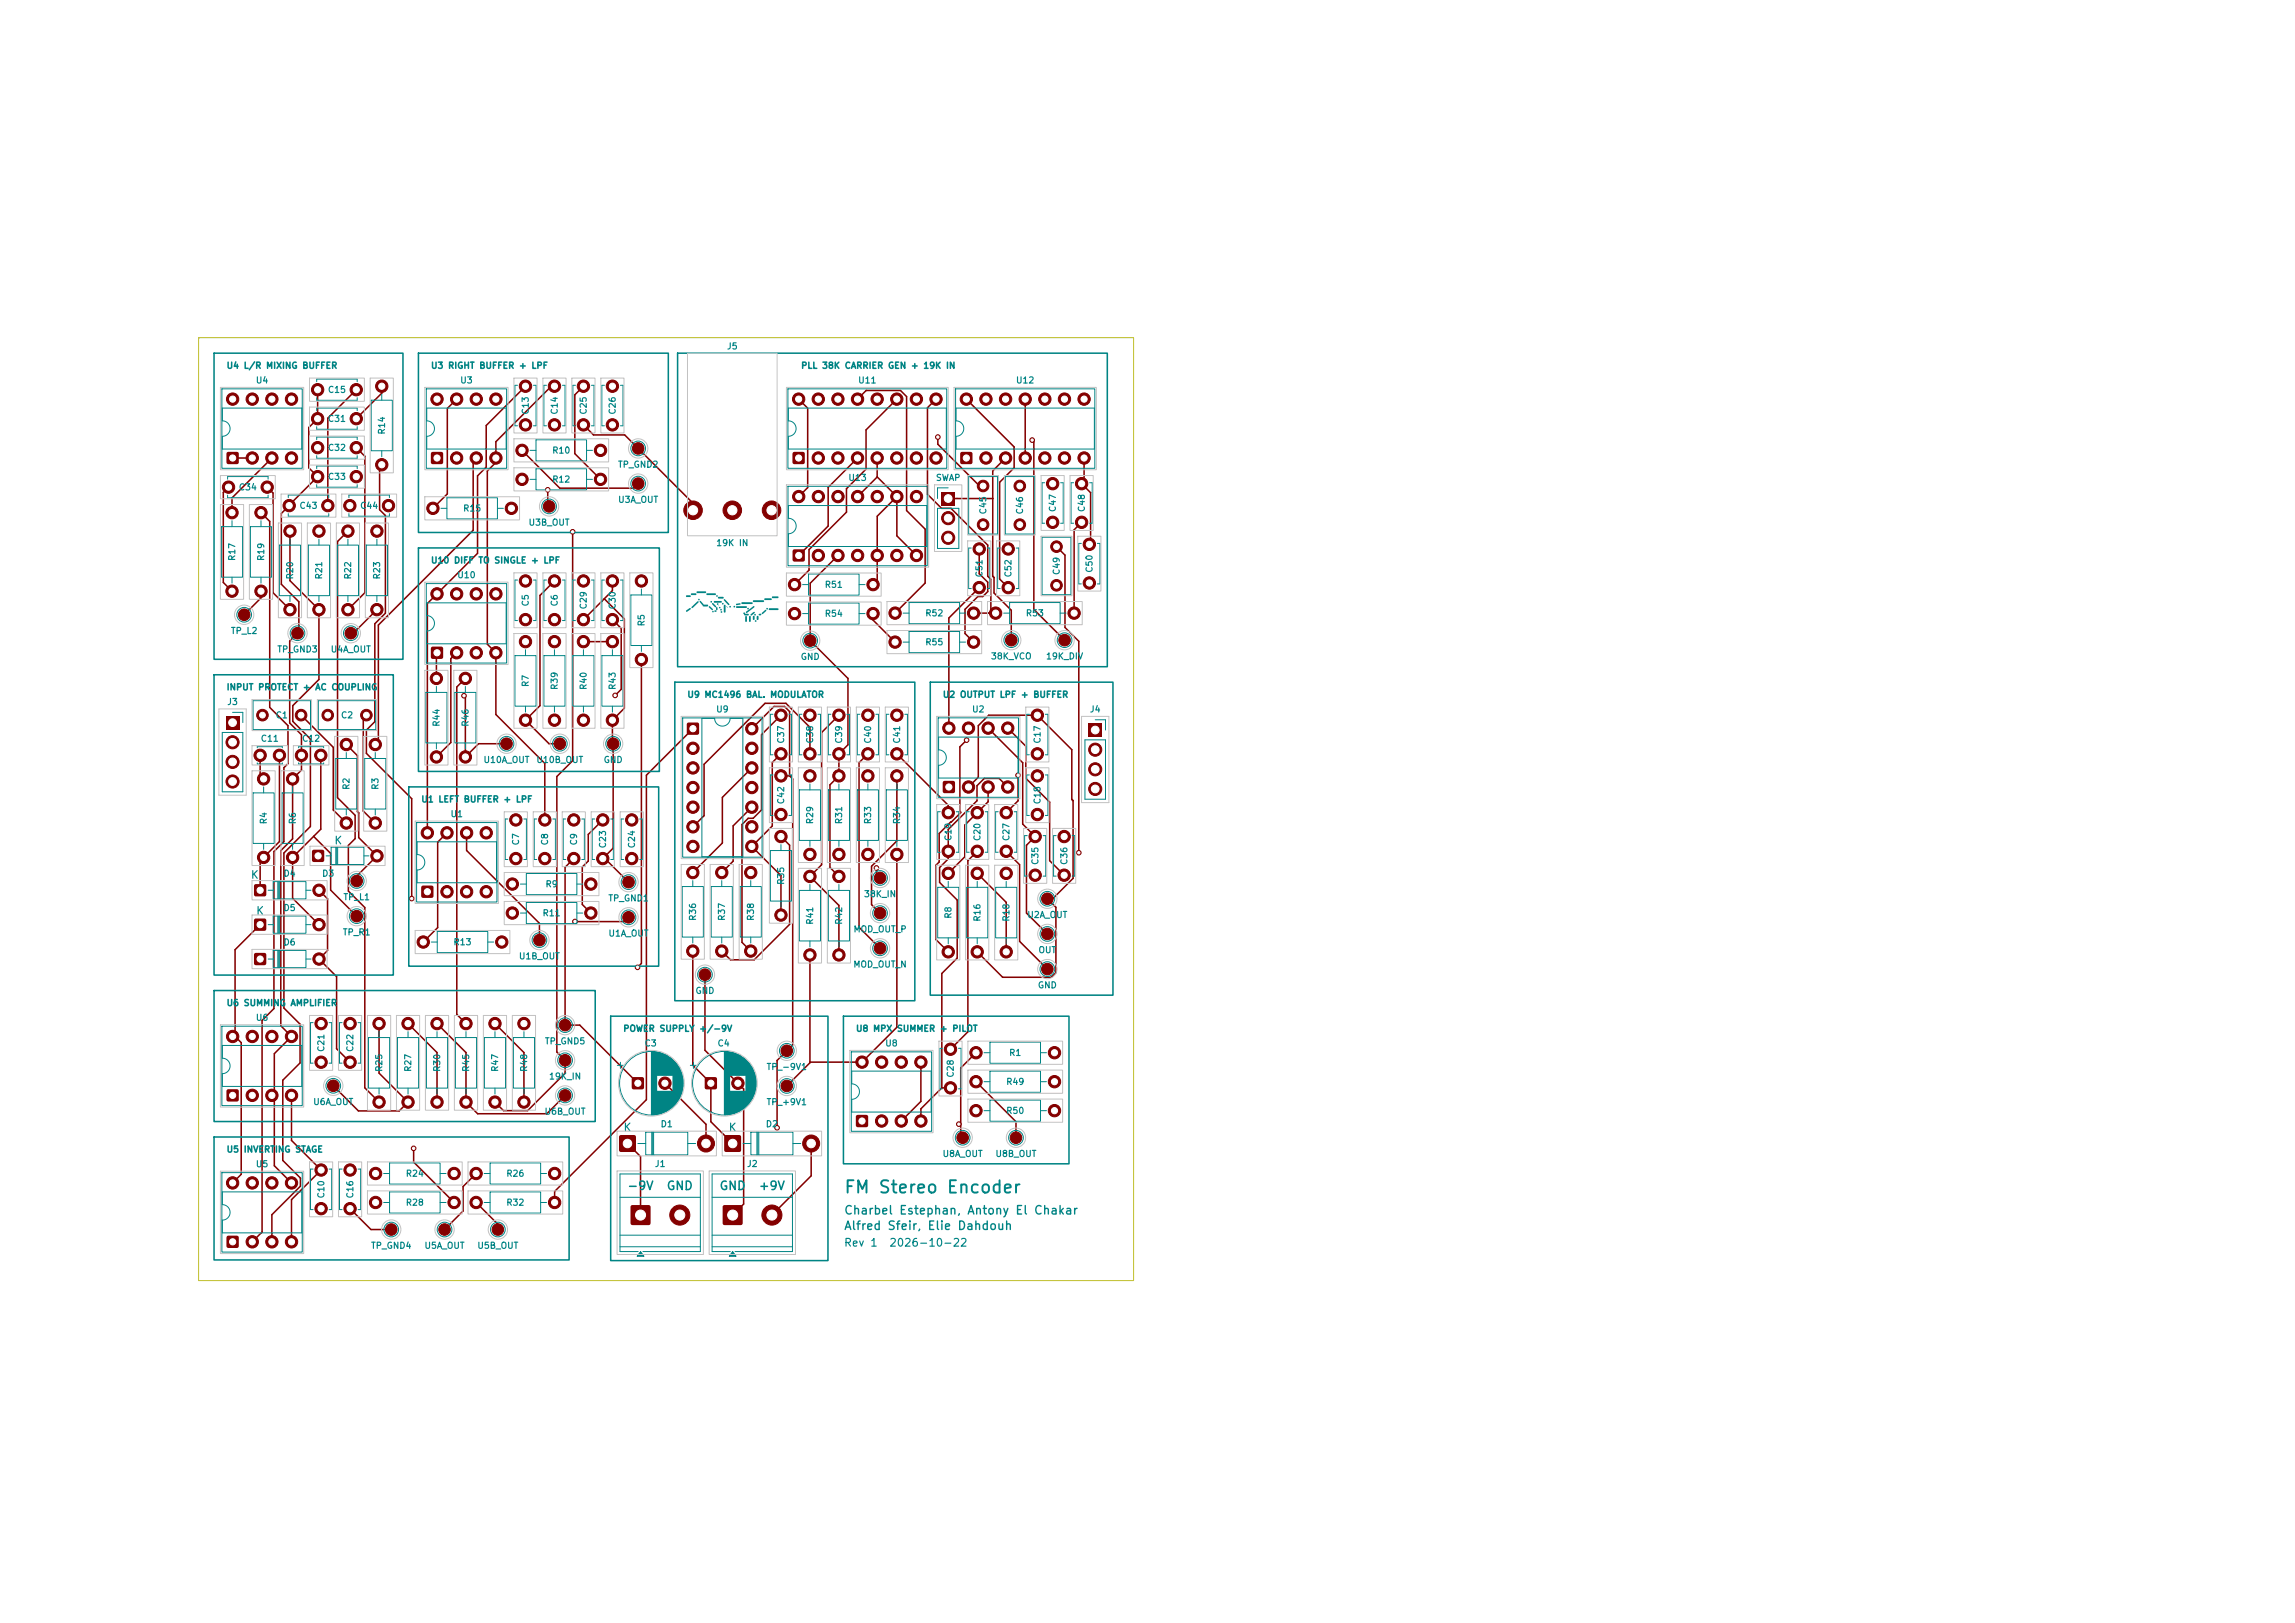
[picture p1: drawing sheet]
<svg xmlns="http://www.w3.org/2000/svg" width="297mm" height="210mm" viewBox="0 0 297 210" stroke-linecap="round" stroke-linejoin="round" font-family="sans-serif">
<defs><g id="words">
<text font-size="1.6" fill="#008484" x="109.2" y="154.8">FM Stereo Encoder</text>
<g font-size="1.1" fill="#008484">
<text x="81.1" y="154.3">-9V</text>
<text x="86.2" y="154.3">GND</text>
<text x="93" y="154.3">GND</text>
<text x="98.1" y="154.3">+9V</text>
<text x="109.2" y="157.4">Charbel Estephan, Antony El Chakar</text>
<text x="109.2" y="159.4">Alfred Sfeir, Elie Dahdouh</text>
</g>
<g font-size="1" fill="#008484">
<text x="32.4" y="114">K</text>
<text x="43.2" y="109.5">K</text>
<text x="33.1" y="118.6">K</text>
<text x="80.6" y="146.6">K</text>
<text x="94.2" y="146.6">K</text>
<text x="109.1" y="161.5">Rev 1</text>
<text x="115" y="161.5">2026-10-22</text>
</g>
<g font-size=".8" fill="#008484">
<text x="29.3" y="47.9">U4 L/R MIXING BUFFER</text>
<text x="55.7" y="47.9">U3 RIGHT BUFFER + LPF</text>
<text x="94" y="45.4">J5</text>
<text x="103.6" y="47.9">PLL 38K CARRIER GEN + 19K IN</text>
<text x="33" y="49.8">U4</text>
<text x="42.4" y="51">C15</text>
<text x="59.5" y="49.8">U3</text>
<text x="68.6" y="53.7" transform="rotate(-90 68.6 53.7)">C13</text>
<text x="72.4" y="53.7" transform="rotate(-90 72.4 53.7)">C14</text>
<text x="76.1" y="53.7" transform="rotate(-90 76.1 53.7)">C25</text>
<text x="79.9" y="53.7" transform="rotate(-90 79.9 53.7)">C26</text>
<text x="111" y="49.8">U11</text>
<text x="131.4" y="49.8">U12</text>
<text x="42.4" y="58.5">C32</text>
<text x="42.4" y="54.8">C31</text>
<text x="50" y="56.3" transform="rotate(-90 50 56.3)">R14</text>
<text x="71.4" y="58.9">R10</text>
<text x="30.8" y="63.6">C34</text>
<text x="42.4" y="62.3">C33</text>
<text x="71.4" y="62.6">R12</text>
<text x="79.9" y="60.7">TP_GND2</text>
<text x="79.9" y="65.3">U3A_OUT</text>
<text x="109.7" y="62.4">U13</text>
<text x="121" y="62.4">SWAP</text>
<text x="38.7" y="66">C43</text>
<text x="46.5" y="66">C44</text>
<text x="59.9" y="66.4">R15</text>
<text x="68.3" y="68.2">U3B_OUT</text>
<text x="92.6" y="70.9">19K IN</text>
<text x="127.8" y="66.6" transform="rotate(-90 127.8 66.6)">C45</text>
<text x="132.6" y="66.6" transform="rotate(-90 132.6 66.6)">C46</text>
<text x="136.8" y="66.3" transform="rotate(-90 136.8 66.3)">C47</text>
<text x="140.6" y="66.3" transform="rotate(-90 140.6 66.3)">C48</text>
<text x="30.6" y="72.7" transform="rotate(-90 30.6 72.7)">R17</text>
<text x="34.4" y="72.7" transform="rotate(-90 34.4 72.7)">R19</text>
<text x="38.1" y="75" transform="rotate(-90 38.1 75)">R20</text>
<text x="41.9" y="75" transform="rotate(-90 41.9 75)">R21</text>
<text x="45.6" y="75" transform="rotate(-90 45.6 75)">R22</text>
<text x="49.4" y="75" transform="rotate(-90 49.4 75)">R23</text>
<text x="55.7" y="73.1">U10 DIFF TO SINGLE + LPF</text>
<text x="59.1" y="75">U10</text>
<text x="106.7" y="76.2">R51</text>
<text x="127.3" y="74.8" transform="rotate(-90 127.3 74.8)">C51</text>
<text x="131.1" y="74.8" transform="rotate(-90 131.1 74.8)">C52</text>
<text x="137.3" y="74.5" transform="rotate(-90 137.3 74.5)">C49</text>
<text x="141.6" y="74.2" transform="rotate(-90 141.6 74.2)">C50</text>
<text x="29.8" y="82.2">TP_L2</text>
<text x="68.6" y="78.5" transform="rotate(-90 68.6 78.5)">C5</text>
<text x="72.4" y="78.5" transform="rotate(-90 72.4 78.5)">C6</text>
<text x="76.1" y="78.9" transform="rotate(-90 76.1 78.9)">C29</text>
<text x="79.9" y="78.9" transform="rotate(-90 79.9 78.9)">C30</text>
<text x="83.6" y="81.1" transform="rotate(-90 83.6 81.1)">R5</text>
<text x="106.7" y="80">R54</text>
<text x="119.7" y="83.7">R55</text>
<text x="119.7" y="79.9">R52</text>
<text x="132.7" y="79.9">R53</text>
<text x="29.3" y="89.5">INPUT PROTECT + AC COUPLING</text>
<text x="35.8" y="84.6">TP_GND3</text>
<text x="42.7" y="84.6">U4A_OUT</text>
<text x="68.6" y="89" transform="rotate(-90 68.6 89)">R7</text>
<text x="72.4" y="89.3" transform="rotate(-90 72.4 89.3)">R39</text>
<text x="76.1" y="89.3" transform="rotate(-90 76.1 89.3)">R40</text>
<text x="79.9" y="89.3" transform="rotate(-90 79.9 89.3)">R43</text>
<text x="103.6" y="85.6">GND</text>
<text x="128.2" y="85.5">38K_VCO</text>
<text x="135.3" y="85.5">19K_DIV</text>
<text x="29.3" y="91.4">J3</text>
<text x="35.6" y="93.1">C1</text>
<text x="44.1" y="93.1">C2</text>
<text x="57.1" y="94.1" transform="rotate(-90 57.1 94.1)">R44</text>
<text x="60.8" y="94.1" transform="rotate(-90 60.8 94.1)">R46</text>
<text x="88.9" y="90.5">U9 MC1496 BAL. MODULATOR</text>
<text x="92.6" y="92.4">U9</text>
<text x="121.9" y="90.5">U2 OUTPUT LPF + BUFFER</text>
<text x="125.7" y="92.4">U2</text>
<text x="141" y="92.4">J4</text>
<text x="33.7" y="96.2">C11</text>
<text x="39" y="96.2">C12</text>
<text x="62.5" y="98.9">U10A_OUT</text>
<text x="69.3" y="98.9">U10B_OUT</text>
<text x="78.1" y="98.9">GND</text>
<text x="101.7" y="96.3" transform="rotate(-90 101.7 96.3)">C37</text>
<text x="105.4" y="96.3" transform="rotate(-90 105.4 96.3)">C38</text>
<text x="109.2" y="96.3" transform="rotate(-90 109.2 96.3)">C39</text>
<text x="112.9" y="96.3" transform="rotate(-90 112.9 96.3)">C40</text>
<text x="116.7" y="96.3" transform="rotate(-90 116.7 96.3)">C41</text>
<text x="134.8" y="96.3" transform="rotate(-90 134.8 96.3)">C17</text>
<text x="34.7" y="106.7" transform="rotate(-90 34.7 106.7)">R4</text>
<text x="38.5" y="106.7" transform="rotate(-90 38.5 106.7)">R6</text>
<text x="45.4" y="102.3" transform="rotate(-90 45.4 102.3)">R2</text>
<text x="49.2" y="102.3" transform="rotate(-90 49.2 102.3)">R3</text>
<text x="54.5" y="104">U1 LEFT BUFFER + LPF</text>
<text x="58.2" y="105.9">U1</text>
<text x="101.7" y="104.1" transform="rotate(-90 101.7 104.1)">C42</text>
<text x="105.4" y="106.7" transform="rotate(-90 105.4 106.7)">R29</text>
<text x="109.2" y="106.7" transform="rotate(-90 109.2 106.7)">R31</text>
<text x="112.9" y="106.7" transform="rotate(-90 112.9 106.7)">R33</text>
<text x="116.7" y="106.7" transform="rotate(-90 116.7 106.7)">R34</text>
<text x="134.8" y="104.1" transform="rotate(-90 134.8 104.1)">C18</text>
<text x="36.6" y="113.6">D4</text>
<text x="41.6" y="113.6">D3</text>
<text x="67.4" y="109.5" transform="rotate(-90 67.4 109.5)">C7</text>
<text x="71.1" y="109.5" transform="rotate(-90 71.1 109.5)">C8</text>
<text x="74.9" y="109.5" transform="rotate(-90 74.9 109.5)">C9</text>
<text x="78.6" y="109.8" transform="rotate(-90 78.6 109.8)">C23</text>
<text x="82.4" y="109.8" transform="rotate(-90 82.4 109.8)">C24</text>
<text x="123.3" y="108.9" transform="rotate(-90 123.3 108.9)">C19</text>
<text x="127.1" y="108.9" transform="rotate(-90 127.1 108.9)">C20</text>
<text x="130.8" y="108.9" transform="rotate(-90 130.8 108.9)">C27</text>
<text x="134.6" y="112" transform="rotate(-90 134.6 112)">C35</text>
<text x="138.3" y="112" transform="rotate(-90 138.3 112)">C36</text>
<text x="36.6" y="118.1">D5</text>
<text x="44.4" y="116.7">TP_L1</text>
<text x="70.1" y="118.7">R11</text>
<text x="70.5" y="115">R9</text>
<text x="78.7" y="116.8">TP_GND1</text>
<text x="90.3" y="119.2" transform="rotate(-90 90.3 119.2)">R36</text>
<text x="94" y="119.2" transform="rotate(-90 94 119.2)">R37</text>
<text x="97.8" y="119.2" transform="rotate(-90 97.8 119.2)">R38</text>
<text x="101.7" y="114.6" transform="rotate(-90 101.7 114.6)">R35</text>
<text x="105.4" y="119.7" transform="rotate(-90 105.4 119.7)">R41</text>
<text x="109.2" y="119.7" transform="rotate(-90 109.2 119.7)">R42</text>
<text x="111.7" y="116.3">38K_IN</text>
<text x="123.3" y="118.9" transform="rotate(-90 123.3 118.9)">R8</text>
<text x="127.1" y="119.3" transform="rotate(-90 127.1 119.3)">R16</text>
<text x="130.8" y="119.3" transform="rotate(-90 130.8 119.3)">R18</text>
<text x="132.9" y="119">U2A_OUT</text>
<text x="36.6" y="122.5">D6</text>
<text x="44.3" y="121.2">TP_R1</text>
<text x="58.6" y="122.5">R13</text>
<text x="67.1" y="124.3">U1B_OUT</text>
<text x="78.7" y="121.4">U1A_OUT</text>
<text x="110.4" y="125.4">MOD_OUT_N</text>
<text x="110.4" y="120.8">MOD_OUT_P</text>
<text x="134.3" y="123.5">OUT</text>
<text x="29.3" y="130.4">U6 SUMMING AMPLIFIER</text>
<text x="89.9" y="128.8">GND</text>
<text x="134.2" y="128.1">GND</text>
<text x="33" y="132.3">U6</text>
<text x="42.2" y="136.2" transform="rotate(-90 42.2 136.2)">C21</text>
<text x="45.9" y="136.2" transform="rotate(-90 45.9 136.2)">C22</text>
<text x="70.4" y="135.3">TP_GND5</text>
<text x="80.6" y="133.7">POWER SUPPLY +/-9V</text>
<text x="83.3" y="135.6">C3</text>
<text x="92.8" y="135.6">C4</text>
<text x="110.7" y="133.7">U8 MPX SUMMER + PILOT</text>
<text x="114.5" y="135.6">U8</text>
<text x="130.5" y="136.8">R1</text>
<text x="40.5" y="143.2">U6A_OUT</text>
<text x="49.7" y="138.8" transform="rotate(-90 49.7 138.8)">R25</text>
<text x="53.4" y="138.8" transform="rotate(-90 53.4 138.8)">R27</text>
<text x="57.2" y="138.8" transform="rotate(-90 57.2 138.8)">R30</text>
<text x="60.9" y="138.8" transform="rotate(-90 60.9 138.8)">R45</text>
<text x="64.7" y="138.8" transform="rotate(-90 64.7 138.8)">R47</text>
<text x="68.4" y="138.8" transform="rotate(-90 68.4 138.8)">R48</text>
<text x="71" y="139.9">19K_IN</text>
<text x="99.1" y="138.6">TP_-9V1</text>
<text x="99.1" y="143.2">TP_+9V1</text>
<text x="123.6" y="139.5" transform="rotate(-90 123.6 139.5)">C28</text>
<text x="130.1" y="140.6">R49</text>
<text x="29.3" y="149.3">U5</text>
<text x="31.5" y="149.3">INVERTING STAGE</text>
<text x="70.4" y="144.4">U6B_OUT</text>
<text x="85.4" y="146">D1</text>
<text x="99" y="146">D2</text>
<text x="121.9" y="149.9">U8A_OUT</text>
<text x="128.8" y="149.9">U8B_OUT</text>
<text x="130.1" y="144.3">R50</text>
<text x="33" y="151.2">U5</text>
<text x="42.2" y="155.1" transform="rotate(-90 42.2 155.1)">C10</text>
<text x="45.9" y="155.1" transform="rotate(-90 45.9 155.1)">C16</text>
<text x="52.4" y="152.4">R24</text>
<text x="65.5" y="152.4">R26</text>
<text x="84.7" y="151.2">J1</text>
<text x="96.6" y="151.2">J2</text>
<text x="47.9" y="161.8">TP_GND4</text>
<text x="52.4" y="156.2">R28</text>
<text x="54.9" y="161.8">U5A_OUT</text>
<text x="61.7" y="161.8">U5B_OUT</text>
<text x="65.5" y="156.2">R32</text>
</g>
</g></defs>
<g fill="#840000" stroke="#840000" stroke-width=".13">
<circle cx="134.2" cy="97.5" r=".8"/>
<circle cx="134.2" cy="92.5" r=".8"/>
<circle cx="45.4" cy="81.9" r=".75"/>
<circle cx="104.8" cy="123.6" r=".8"/>
<circle cx="104.8" cy="113.4" r=".8"/>
<circle cx="113.9" cy="113.6" r=".75"/>
<circle cx="101.8" cy="136" r=".75"/>
<circle cx="112.3" cy="110.6" r=".8"/>
<circle cx="112.3" cy="100.4" r=".8"/>
</g>
<path d="M122.1 101.1l.1-.1 1.3 .1 .1 .2-.1 1.3h-.2h-1.2l-.1-.2z" fill="#840000"/>
<g fill="#840000" stroke="#840000" stroke-width=".13">
<circle cx="125.3" cy="101.8" r=".8"/>
<circle cx="127.9" cy="101.8" r=".8"/>
<circle cx="130.4" cy="101.8" r=".8"/>
<circle cx="130.4" cy="94.2" r=".8"/>
<circle cx="127.9" cy="94.2" r=".8"/>
<circle cx="125.3" cy="94.2" r=".8"/>
<circle cx="122.8" cy="94.2" r=".8"/>
<circle cx="56" cy="65.8" r=".8"/>
<circle cx="66.2" cy="65.8" r=".8"/>
<circle cx="34.1" cy="110.9" r=".8"/>
<circle cx="34.1" cy="100.8" r=".8"/>
<circle cx="73.1" cy="137.2" r=".75"/>
</g>
<path d="M91.3 139.4h.1h1.3l.1 .2-.1 1.3-.2 .1-1.2-.1-.1-.2z" fill="#840000"/>
<circle cx="95.5" cy="140.2" r=".8" fill="#840000" stroke="#840000" stroke-width=".13"/>
<path d="M55.8 83.7h.2h1.3l.1 .2-.1 1.3-.2 .1-1.3-.1v-.2z" fill="#840000"/>
<g fill="#840000" stroke="#840000" stroke-width=".13">
<circle cx="59.1" cy="84.5" r=".8"/>
<circle cx="61.6" cy="84.5" r=".8"/>
<circle cx="64.2" cy="84.5" r=".8"/>
<circle cx="64.2" cy="76.8" r=".8"/>
<circle cx="61.6" cy="76.8" r=".8"/>
<circle cx="59.1" cy="76.8" r=".8"/>
<circle cx="56.6" cy="76.8" r=".8"/>
<circle cx="48.6" cy="106.5" r=".8"/>
<circle cx="48.6" cy="96.3" r=".8"/>
<circle cx="126.5" cy="123.2" r=".8"/>
<circle cx="126.5" cy="113" r=".8"/>
<circle cx="112.3" cy="97.5" r=".8"/>
<circle cx="112.3" cy="92.5" r=".8"/>
<circle cx="71.1" cy="65.5" r=".75"/>
</g>
<path d="M124.3 58.5h.2h1.3l.1 .2-.1 1.3-.2 .1-1.3-.1v-.2z" fill="#840000"/>
<g fill="#840000" stroke="#840000" stroke-width=".13">
<circle cx="127.6" cy="59.3" r=".8"/>
<circle cx="130.1" cy="59.3" r=".8"/>
<circle cx="132.7" cy="59.3" r=".8"/>
<circle cx="135.2" cy="59.3" r=".8"/>
<circle cx="137.8" cy="59.3" r=".8"/>
<circle cx="140.3" cy="59.3" r=".8"/>
<circle cx="140.3" cy="51.6" r=".8"/>
<circle cx="137.8" cy="51.6" r=".8"/>
<circle cx="135.2" cy="51.6" r=".8"/>
<circle cx="132.7" cy="51.6" r=".8"/>
<circle cx="130.1" cy="51.6" r=".8"/>
<circle cx="127.6" cy="51.6" r=".8"/>
<circle cx="125.1" cy="51.6" r=".8"/>
</g>
<path d="M32.9 123.4l.2-.1 1.3 .1 .1 .1-.1 1.3-.2 .1-1.3-.1v-.2z" fill="#840000"/>
<circle cx="41.3" cy="124.1" r=".8" fill="#840000" stroke="#840000" stroke-width=".13"/>
<path d="M80.2 146.9h.2h1.7h.1l.1 .2v1.7l-.1 .2-.1 .1h-1.7l-.2-.1-.1-.2v-1.7z" fill="#840000"/>
<g fill="#840000" stroke="#840000" stroke-width=".13">
<circle cx="91.4" cy="148" r="1.1"/>
<circle cx="135.5" cy="125.4" r=".75"/>
<circle cx="65.5" cy="96.2" r=".75"/>
<circle cx="41.6" cy="137.4" r=".8"/>
<circle cx="41.6" cy="132.4" r=".8"/>
</g>
<path d="M29.2 92.7h1.7v1.7h-1.7z" fill="#840000"/>
<g fill="#840000" stroke="#840000" stroke-width=".13">
<circle cx="30.1" cy="96" r=".85"/>
<circle cx="30.1" cy="98.6" r=".85"/>
<circle cx="30.1" cy="101.1" r=".85"/>
<circle cx="108.6" cy="123.6" r=".8"/>
<circle cx="108.6" cy="113.4" r=".8"/>
<circle cx="126.3" cy="140" r=".8"/>
<circle cx="136.5" cy="140" r=".8"/>
<circle cx="135.5" cy="120.8" r=".75"/>
<circle cx="72.4" cy="96.2" r=".75"/>
<circle cx="48.8" cy="78.9" r=".8"/>
<circle cx="48.8" cy="68.7" r=".8"/>
<circle cx="97.2" cy="123.1" r=".8"/>
<circle cx="97.2" cy="112.9" r=".8"/>
<circle cx="75.5" cy="55" r=".8"/>
<circle cx="75.5" cy="50" r=".8"/>
<circle cx="52.8" cy="142.6" r=".8"/>
<circle cx="52.8" cy="132.4" r=".8"/>
<circle cx="79.3" cy="80.2" r=".8"/>
<circle cx="79.3" cy="75.2" r=".8"/>
<circle cx="73.1" cy="141.7" r=".75"/>
<circle cx="67.8" cy="142.6" r=".8"/>
<circle cx="67.8" cy="132.4" r=".8"/>
<circle cx="66.3" cy="114.4" r=".8"/>
<circle cx="76.5" cy="114.4" r=".8"/>
<circle cx="79.3" cy="55" r=".8"/>
<circle cx="79.3" cy="50" r=".8"/>
<circle cx="137.8" cy="82.8" r=".75"/>
<circle cx="128.8" cy="79.3" r=".8"/>
<circle cx="139" cy="79.3" r=".8"/>
<circle cx="101.8" cy="140.5" r=".75"/>
</g>
<path d="M93.6 156l.2-.1h2.1l.1 .1 .1 .2v2.1l-.1 .2h-.1h-2.1h-.2l-.1-.2v-2.1z" fill="#840000"/>
<g fill="#840000" stroke="#840000" stroke-width=".13">
<circle cx="99.9" cy="157.2" r="1.3"/>
<circle cx="101.1" cy="118.4" r=".8"/>
<circle cx="101.1" cy="108.2" r=".8"/>
</g>
<path d="M29.4 58.5h.2h1.2l.1 .2-.1 1.3-.1 .1-1.3-.1-.1-.2z" fill="#840000"/>
<g fill="#840000" stroke="#840000" stroke-width=".13">
<circle cx="32.6" cy="59.3" r=".8"/>
<circle cx="35.2" cy="59.3" r=".8"/>
<circle cx="37.7" cy="59.3" r=".8"/>
<circle cx="37.7" cy="51.6" r=".8"/>
<circle cx="35.2" cy="51.6" r=".8"/>
<circle cx="32.6" cy="51.6" r=".8"/>
<circle cx="30.1" cy="51.6" r=".8"/>
<circle cx="34" cy="92.5" r=".75"/>
<circle cx="39" cy="92.5" r=".75"/>
<circle cx="102.8" cy="79.4" r=".8"/>
<circle cx="113" cy="79.4" r=".8"/>
<circle cx="29.6" cy="63" r=".8"/>
<circle cx="34.6" cy="63" r=".8"/>
<circle cx="130.2" cy="110.2" r=".8"/>
<circle cx="130.2" cy="105.2" r=".8"/>
<circle cx="104.9" cy="82.9" r=".75"/>
<circle cx="70.5" cy="111.1" r=".8"/>
<circle cx="70.5" cy="106.1" r=".8"/>
<circle cx="41.1" cy="57.9" r=".8"/>
<circle cx="46.1" cy="57.9" r=".8"/>
<circle cx="102.8" cy="75.6" r=".8"/>
<circle cx="113" cy="75.6" r=".8"/>
<circle cx="30" cy="76.5" r=".8"/>
<circle cx="30" cy="66.3" r=".8"/>
<circle cx="115.8" cy="83.1" r=".8"/>
<circle cx="126" cy="83.1" r=".8"/>
<circle cx="91.2" cy="126.1" r=".75"/>
<circle cx="108.6" cy="97.5" r=".8"/>
<circle cx="108.6" cy="92.5" r=".8"/>
<circle cx="64.1" cy="142.6" r=".8"/>
<circle cx="64.1" cy="132.4" r=".8"/>
<circle cx="68" cy="80.2" r=".8"/>
<circle cx="68" cy="75.2" r=".8"/>
<circle cx="57.5" cy="159.1" r=".75"/>
<circle cx="42.4" cy="92.5" r=".75"/>
<circle cx="47.4" cy="92.5" r=".75"/>
<circle cx="45.3" cy="137.4" r=".8"/>
<circle cx="45.3" cy="132.4" r=".8"/>
<circle cx="71.8" cy="80.2" r=".8"/>
<circle cx="71.8" cy="75.2" r=".8"/>
<circle cx="130.9" cy="82.8" r=".75"/>
<circle cx="122.7" cy="110.2" r=".8"/>
<circle cx="122.7" cy="105.2" r=".8"/>
<circle cx="31.6" cy="79.5" r=".75"/>
<circle cx="43.1" cy="140.5" r=".75"/>
<circle cx="56.5" cy="97.9" r=".8"/>
<circle cx="56.5" cy="87.8" r=".8"/>
</g>
<path d="M88.9 93.6l.2-.1 1.3 .1 .1 .1-.1 1.3-.2 .1-1.3-.1v-.2z" fill="#840000"/>
<g fill="#840000" stroke="#840000" stroke-width=".13">
<circle cx="89.7" cy="96.8" r=".8"/>
<circle cx="89.7" cy="99.4" r=".8"/>
<circle cx="89.7" cy="101.9" r=".8"/>
<circle cx="89.7" cy="104.4" r=".8"/>
<circle cx="89.7" cy="107" r=".8"/>
<circle cx="89.7" cy="109.5" r=".8"/>
<circle cx="97.3" cy="109.5" r=".8"/>
<circle cx="97.3" cy="107" r=".8"/>
<circle cx="97.3" cy="104.4" r=".8"/>
<circle cx="97.3" cy="101.9" r=".8"/>
<circle cx="97.3" cy="99.4" r=".8"/>
<circle cx="97.3" cy="96.8" r=".8"/>
<circle cx="97.3" cy="94.3" r=".8"/>
<circle cx="126.7" cy="76" r=".8"/>
<circle cx="126.7" cy="71" r=".8"/>
<circle cx="131.5" cy="147.2" r=".75"/>
<circle cx="54.8" cy="121.9" r=".8"/>
<circle cx="64.9" cy="121.9" r=".8"/>
<circle cx="79.3" cy="93.2" r=".8"/>
<circle cx="79.3" cy="83" r=".8"/>
</g>
<path d="M110.8 144.3h.2h1.3l.1 .2-.1 1.3-.2 .1-1.3-.1v-.2z" fill="#840000"/>
<g fill="#840000" stroke="#840000" stroke-width=".13">
<circle cx="114.1" cy="145.1" r=".8"/>
<circle cx="116.6" cy="145.1" r=".8"/>
<circle cx="119.2" cy="145.1" r=".8"/>
<circle cx="119.2" cy="137.4" r=".8"/>
<circle cx="116.6" cy="137.4" r=".8"/>
<circle cx="114.1" cy="137.4" r=".8"/>
<circle cx="111.6" cy="137.4" r=".8"/>
<circle cx="136.7" cy="75.7" r=".75"/>
<circle cx="136.7" cy="70.7" r=".75"/>
<circle cx="94.8" cy="66" r="1.2"/>
<circle cx="89.7" cy="66" r="1.2"/>
<circle cx="99.8" cy="66" r="1.2"/>
<circle cx="79.3" cy="96.2" r=".75"/>
<circle cx="81.8" cy="111.1" r=".8"/>
<circle cx="81.8" cy="106.1" r=".8"/>
<circle cx="78" cy="111.1" r=".8"/>
<circle cx="78" cy="106.1" r=".8"/>
<circle cx="123" cy="140.8" r=".8"/>
<circle cx="123" cy="135.8" r=".8"/>
<circle cx="61.6" cy="155.6" r=".8"/>
<circle cx="71.8" cy="155.6" r=".8"/>
<circle cx="73.1" cy="132.6" r=".75"/>
<circle cx="130.2" cy="123.2" r=".8"/>
<circle cx="130.2" cy="113" r=".8"/>
<circle cx="75.5" cy="80.2" r=".8"/>
<circle cx="75.5" cy="75.2" r=".8"/>
<circle cx="89.7" cy="123.1" r=".8"/>
<circle cx="89.7" cy="112.9" r=".8"/>
<circle cx="67.6" cy="62" r=".8"/>
<circle cx="77.7" cy="62" r=".8"/>
<circle cx="33.7" cy="97.7" r=".8"/>
<circle cx="36.2" cy="97.7" r=".8"/>
<circle cx="127.2" cy="67.9" r=".75"/>
<circle cx="127.2" cy="62.9" r=".75"/>
<circle cx="68" cy="93.2" r=".8"/>
<circle cx="68" cy="83" r=".8"/>
</g>
<path d="M140.9 93.6h1.7v1.7h-1.7z" fill="#840000"/>
<g fill="#840000" stroke="#840000" stroke-width=".13">
<circle cx="141.7" cy="97" r=".85"/>
<circle cx="141.7" cy="99.5" r=".85"/>
<circle cx="141.7" cy="102.1" r=".85"/>
<circle cx="41.1" cy="50.4" r=".8"/>
<circle cx="46.1" cy="50.4" r=".8"/>
<circle cx="45.3" cy="156.4" r=".8"/>
<circle cx="45.3" cy="151.4" r=".8"/>
<circle cx="66.8" cy="111.1" r=".8"/>
<circle cx="66.8" cy="106.1" r=".8"/>
<circle cx="93.4" cy="123.1" r=".8"/>
<circle cx="93.4" cy="112.9" r=".8"/>
<circle cx="67.6" cy="58.3" r=".8"/>
<circle cx="77.7" cy="58.3" r=".8"/>
<circle cx="134" cy="113.2" r=".8"/>
<circle cx="134" cy="108.2" r=".8"/>
<circle cx="124.6" cy="147.2" r=".75"/>
<circle cx="64.4" cy="159.1" r=".75"/>
</g>
<path d="M81.7 156l.1-.1h2.1l.2 .1 .1 .2v2.1l-.1 .2h-.2h-2.1h-.1l-.1-.2v-2.1z" fill="#840000"/>
<g fill="#840000" stroke="#840000" stroke-width=".13">
<circle cx="88" cy="157.2" r="1.3"/>
<circle cx="126.3" cy="143.7" r=".8"/>
<circle cx="136.5" cy="143.7" r=".8"/>
<circle cx="116.1" cy="97.5" r=".8"/>
<circle cx="116.1" cy="92.5" r=".8"/>
<circle cx="46.2" cy="114" r=".75"/>
<circle cx="115.8" cy="79.3" r=".8"/>
<circle cx="126" cy="79.3" r=".8"/>
<circle cx="101.1" cy="105.4" r=".8"/>
<circle cx="101.1" cy="100.4" r=".8"/>
</g>
<path d="M55.8 58.5h.2h1.3l.1 .2-.1 1.3-.2 .1-1.3-.1v-.2z" fill="#840000"/>
<g fill="#840000" stroke="#840000" stroke-width=".13">
<circle cx="59.1" cy="59.3" r=".8"/>
<circle cx="61.6" cy="59.3" r=".8"/>
<circle cx="64.2" cy="59.3" r=".8"/>
<circle cx="64.2" cy="51.6" r=".8"/>
<circle cx="61.6" cy="51.6" r=".8"/>
<circle cx="59.1" cy="51.6" r=".8"/>
<circle cx="56.6" cy="51.6" r=".8"/>
<circle cx="60.3" cy="142.6" r=".8"/>
<circle cx="60.3" cy="132.4" r=".8"/>
<circle cx="69.8" cy="121.6" r=".75"/>
<circle cx="113.9" cy="118.2" r=".75"/>
<circle cx="48.6" cy="151.8" r=".8"/>
<circle cx="58.8" cy="151.8" r=".8"/>
<circle cx="82.6" cy="62.6" r=".75"/>
<circle cx="83" cy="85.3" r=".8"/>
<circle cx="83" cy="75.2" r=".8"/>
</g>
<path d="M102.6 71.1h.2h1.3l.1 .2-.1 1.3-.2 .1-1.3-.1v-.2z" fill="#840000"/>
<g fill="#840000" stroke="#840000" stroke-width=".13">
<circle cx="105.9" cy="71.9" r=".8"/>
<circle cx="108.4" cy="71.9" r=".8"/>
<circle cx="111" cy="71.9" r=".8"/>
<circle cx="113.5" cy="71.9" r=".8"/>
<circle cx="116.1" cy="71.9" r=".8"/>
<circle cx="118.6" cy="71.9" r=".8"/>
<circle cx="118.6" cy="64.3" r=".8"/>
<circle cx="116.1" cy="64.3" r=".8"/>
<circle cx="113.5" cy="64.3" r=".8"/>
<circle cx="111" cy="64.3" r=".8"/>
<circle cx="108.4" cy="64.3" r=".8"/>
<circle cx="105.9" cy="64.3" r=".8"/>
<circle cx="103.4" cy="64.3" r=".8"/>
<circle cx="108.6" cy="110.6" r=".8"/>
<circle cx="108.6" cy="100.4" r=".8"/>
<circle cx="38.5" cy="81.9" r=".75"/>
<circle cx="135.5" cy="116.3" r=".75"/>
<circle cx="140" cy="67.6" r=".8"/>
<circle cx="140" cy="62.6" r=".8"/>
<circle cx="74.3" cy="111.1" r=".8"/>
<circle cx="74.3" cy="106.1" r=".8"/>
<circle cx="37.9" cy="110.9" r=".8"/>
<circle cx="37.9" cy="100.8" r=".8"/>
<circle cx="101.1" cy="97.5" r=".8"/>
<circle cx="101.1" cy="92.5" r=".8"/>
<circle cx="122.7" cy="123.2" r=".8"/>
<circle cx="122.7" cy="113" r=".8"/>
</g>
<path d="M121.9 63.7h1.7v1.7h-1.7z" fill="#840000"/>
<g fill="#840000" stroke="#840000" stroke-width=".13">
<circle cx="122.7" cy="67" r=".85"/>
<circle cx="122.7" cy="69.6" r=".85"/>
<circle cx="81.3" cy="118.7" r=".75"/>
<circle cx="45.3" cy="65.4" r=".8"/>
<circle cx="50.3" cy="65.4" r=".8"/>
<circle cx="136.2" cy="67.6" r=".8"/>
<circle cx="136.2" cy="62.6" r=".8"/>
<circle cx="75.5" cy="93.2" r=".8"/>
<circle cx="75.5" cy="83" r=".8"/>
<circle cx="33.8" cy="76.5" r=".8"/>
<circle cx="33.8" cy="66.3" r=".8"/>
<circle cx="71.8" cy="93.2" r=".8"/>
<circle cx="71.8" cy="83" r=".8"/>
<circle cx="126.5" cy="110.2" r=".8"/>
<circle cx="126.5" cy="105.2" r=".8"/>
<circle cx="68" cy="55" r=".8"/>
<circle cx="68" cy="50" r=".8"/>
<circle cx="82.6" cy="58" r=".75"/>
<circle cx="60.2" cy="97.9" r=".8"/>
<circle cx="60.2" cy="87.8" r=".8"/>
<circle cx="50.6" cy="159.1" r=".75"/>
</g>
<path d="M40.4 110l.2-.1 1.3 .1 .1 .2-.1 1.3h-.2h-1.3v-.2z" fill="#840000"/>
<g fill="#840000" stroke="#840000" stroke-width=".13">
<circle cx="48.8" cy="110.7" r=".8"/>
<circle cx="49.4" cy="60.1" r=".8"/>
<circle cx="49.4" cy="50" r=".8"/>
<circle cx="45" cy="78.9" r=".8"/>
<circle cx="45" cy="68.7" r=".8"/>
<circle cx="141" cy="75.4" r=".8"/>
<circle cx="141" cy="70.4" r=".8"/>
<circle cx="81.3" cy="114.1" r=".75"/>
<circle cx="126.3" cy="136.2" r=".8"/>
<circle cx="136.5" cy="136.2" r=".8"/>
<circle cx="56.6" cy="142.6" r=".8"/>
<circle cx="56.6" cy="132.4" r=".8"/>
</g>
<path d="M102.6 58.5h.2h1.3l.1 .2-.1 1.3-.2 .1-1.3-.1v-.2z" fill="#840000"/>
<g fill="#840000" stroke="#840000" stroke-width=".13">
<circle cx="105.9" cy="59.3" r=".8"/>
<circle cx="108.4" cy="59.3" r=".8"/>
<circle cx="111" cy="59.3" r=".8"/>
<circle cx="113.5" cy="59.3" r=".8"/>
<circle cx="116.1" cy="59.3" r=".8"/>
<circle cx="118.6" cy="59.3" r=".8"/>
<circle cx="121.1" cy="59.3" r=".8"/>
<circle cx="121.1" cy="51.6" r=".8"/>
<circle cx="118.6" cy="51.6" r=".8"/>
<circle cx="116.1" cy="51.6" r=".8"/>
<circle cx="113.5" cy="51.6" r=".8"/>
<circle cx="111" cy="51.6" r=".8"/>
<circle cx="108.4" cy="51.6" r=".8"/>
<circle cx="105.9" cy="51.6" r=".8"/>
<circle cx="103.4" cy="51.6" r=".8"/>
<circle cx="71.8" cy="55" r=".8"/>
<circle cx="71.8" cy="50" r=".8"/>
<circle cx="130.5" cy="76" r=".8"/>
<circle cx="130.5" cy="71" r=".8"/>
<circle cx="113.9" cy="122.7" r=".75"/>
<circle cx="134.2" cy="105.4" r=".8"/>
<circle cx="134.2" cy="100.4" r=".8"/>
</g>
<path d="M54.6 114.7l.2-.1 1.2 .1 .1 .1-.1 1.3-.1 .1-1.3-.1-.1-.2z" fill="#840000"/>
<g fill="#840000" stroke="#840000" stroke-width=".13">
<circle cx="57.8" cy="115.4" r=".8"/>
<circle cx="60.4" cy="115.4" r=".8"/>
<circle cx="62.9" cy="115.4" r=".8"/>
<circle cx="62.9" cy="107.8" r=".8"/>
<circle cx="60.4" cy="107.8" r=".8"/>
<circle cx="57.8" cy="107.8" r=".8"/>
<circle cx="55.3" cy="107.8" r=".8"/>
<circle cx="44.8" cy="106.5" r=".8"/>
<circle cx="44.8" cy="96.3" r=".8"/>
<circle cx="104.8" cy="97.5" r=".8"/>
<circle cx="104.8" cy="92.5" r=".8"/>
<circle cx="137.7" cy="113.2" r=".8"/>
<circle cx="137.7" cy="108.2" r=".8"/>
<circle cx="116.1" cy="110.6" r=".8"/>
<circle cx="116.1" cy="100.4" r=".8"/>
</g>
<path d="M32.9 118.9l.2-.1 1.3 .1 .1 .2-.1 1.3h-.2h-1.3v-.2z" fill="#840000"/>
<g fill="#840000" stroke="#840000" stroke-width=".13">
<circle cx="41.3" cy="119.6" r=".8"/>
<circle cx="49.1" cy="142.6" r=".8"/>
<circle cx="49.1" cy="132.4" r=".8"/>
</g>
<path d="M93.8 146.9h.2h1.7h.1l.1 .2v1.7l-.1 .2-.1 .1h-1.7l-.2-.1-.1-.2v-1.7z" fill="#840000"/>
<g fill="#840000" stroke="#840000" stroke-width=".13">
<circle cx="105" cy="148" r="1.1"/>
<circle cx="132" cy="67.9" r=".75"/>
<circle cx="132" cy="62.9" r=".75"/>
<circle cx="41.3" cy="78.9" r=".8"/>
<circle cx="41.3" cy="68.7" r=".8"/>
<circle cx="48.6" cy="155.6" r=".8"/>
<circle cx="58.8" cy="155.6" r=".8"/>
</g>
<path d="M29.4 160l.2-.1 1.2 .1 .1 .1-.1 1.3-.1 .1-1.3-.1-.1-.2z" fill="#840000"/>
<g fill="#840000" stroke="#840000" stroke-width=".13">
<circle cx="32.6" cy="160.7" r=".8"/>
<circle cx="35.2" cy="160.7" r=".8"/>
<circle cx="37.7" cy="160.7" r=".8"/>
<circle cx="37.7" cy="153.1" r=".8"/>
<circle cx="35.2" cy="153.1" r=".8"/>
<circle cx="32.6" cy="153.1" r=".8"/>
<circle cx="30.1" cy="153.1" r=".8"/>
<circle cx="41.1" cy="54.2" r=".8"/>
<circle cx="46.1" cy="54.2" r=".8"/>
<circle cx="46.2" cy="118.5" r=".75"/>
<circle cx="41.1" cy="61.7" r=".8"/>
<circle cx="46.1" cy="61.7" r=".8"/>
</g>
<path d="M32.9 114.5l.2-.1 1.3 .1 .1 .1-.1 1.3-.2 .1-1.3-.1v-.2z" fill="#840000"/>
<g fill="#840000" stroke="#840000" stroke-width=".13">
<circle cx="41.3" cy="115.2" r=".8"/>
<circle cx="61.6" cy="151.8" r=".8"/>
<circle cx="71.8" cy="151.8" r=".8"/>
<circle cx="66.3" cy="118.1" r=".8"/>
<circle cx="76.5" cy="118.1" r=".8"/>
<circle cx="41.6" cy="156.4" r=".8"/>
<circle cx="41.6" cy="151.4" r=".8"/>
<circle cx="39" cy="97.7" r=".8"/>
<circle cx="41.5" cy="97.7" r=".8"/>
</g>
<path d="M81.8 139.4h.2h1.3v.2v1.3l-.2 .1-1.3-.1-.1-.2z" fill="#840000"/>
<g fill="#840000" stroke="#840000" stroke-width=".13">
<circle cx="86" cy="140.2" r=".8"/>
<circle cx="104.8" cy="110.6" r=".8"/>
<circle cx="104.8" cy="100.4" r=".8"/>
<circle cx="37.4" cy="65.4" r=".8"/>
<circle cx="42.4" cy="65.4" r=".8"/>
</g>
<path d="M29.4 141l.2-.1 1.2 .1 .1 .2-.1 1.3h-.1h-1.3l-.1-.2z" fill="#840000"/>
<g fill="#840000" stroke="#840000" stroke-width=".13">
<circle cx="32.6" cy="141.7" r=".8"/>
<circle cx="35.2" cy="141.7" r=".8"/>
<circle cx="37.7" cy="141.7" r=".8"/>
<circle cx="37.7" cy="134.1" r=".8"/>
<circle cx="35.2" cy="134.1" r=".8"/>
<circle cx="32.6" cy="134.1" r=".8"/>
<circle cx="30.1" cy="134.1" r=".8"/>
<circle cx="37.5" cy="78.9" r=".8"/>
<circle cx="37.5" cy="68.7" r=".8"/>
<circle cx="125.1" cy="95.8" r=".3"/>
<circle cx="131.7" cy="100.3" r=".3"/>
<circle cx="139.6" cy="110.3" r=".3"/>
<circle cx="113.4" cy="112.3" r=".3"/>
<circle cx="79.6" cy="90" r=".3"/>
<circle cx="100.6" cy="145.9" r=".3"/>
<circle cx="70.9" cy="63.4" r=".3"/>
<circle cx="74.1" cy="68.8" r=".3"/>
<circle cx="60" cy="90" r=".3"/>
<circle cx="133.6" cy="56.9" r=".3"/>
<circle cx="74.4" cy="119.2" r=".3"/>
<circle cx="53.3" cy="116.3" r=".3"/>
<circle cx="82.5" cy="125.2" r=".3"/>
<circle cx="124.1" cy="145.5" r=".3"/>
<circle cx="53.5" cy="148.6" r=".3"/>
<circle cx="121.4" cy="56.6" r=".3"/>
</g>
<g fill="none" stroke="#840000" stroke-width=".2">
<path d="M30.1 59.3h2.5M35.2 59.3l-5.2 5.1v1.9M41.1 50.4v3.8l-1.1 1.1v5.2l1.1 1.2-4.7 4.7v9.2l2.3 2.3v3.9l-1.2 1.1v10.7l1.5 1.5v4.5l-1.1 1.2v7.7l-1.6 1.6v22.6l1.4 1.4-2.2 2.2v14.5l2.2 2.3M46.1 50.4l-3.7 3.7v11.3M46.1 57.9l1.1 1.1v17.7l-2.2 2.2M49.4 50v.9l-3.3 3.3M59.1 51.6l-1.2 1.3v11l-1.9 1.9M61.6 59.3l-.4 .4v8.9l-12.2 12.3v15l-.4 .4M67.6 58.3l4.8 4.9h9.6l.6-.6M68 50l-5.1 5.1v5.3l-1.1 1.2v10l-6.5 6.5v29.7M71.8 50h-.4l-7.2 7.2v2.6l-1.1 1.1v22.5l1.1 1.1v8l6.3 6.3v7.3M75.5 55l1.3 1.3h4l8.9 8.8v.9"/>
<path d="M75.5 50l-1.1 1.1v7.6l3.3 3.3M103.4 51.6l1.1 1.2v10.3l-1.1 1.2M111 59.3l-3.8 3.8v5l-3.8 3.8M111 51.6l1.1-1.1h4.4l.8 .8v14.8l2.4 2.4v6.9l-3.9 3.9M113.5 59.3v2.4M116.1 51.6l-4 4v5.1l-2.6 2.5v3.1l-4.8 4.8v2.7l-1.9 1.8M121.1 51.6l-1.1 1.2v11.2l1.8 1.8h1.3l4.7 4.7v4.1l.4 .4v4.3M121.4 56.6v.9l5.4 5.4h.4M125.1 51.6l6.1 6.2v2.7l-1.8 1.9v12.5l1.1 1.1M130.1 59.3l-1.6 1.6v13.7l.1 .1v2l2.3 2.3v3.8M132.7 51.6v7.7M133.8 56.9h-.2l.2 .3v21.7l4 3.9"/>
<path d="M140.3 59.3v3l-.3 .3 1.1 1.1v6.6l-.1 .1M29.6 63l-.7 .7v11.7l1.1 1.1M33.8 76.5v.9l-2.2 2.1M33.8 66.3l1.1 1.2v24l2.4 2.4v4.9l-.6 .5v9.6l-1.2 1.3v20.3l-1.6 1.5v27.4l-1.3 1.3M34.6 63l.7 .8v12.9l2.2 2.2M37.5 68.7v6.4l3.8 3.8v9l-3.4 3.4v2l2.3 2.3v11.3l-3.5 3.5v20l2.1 2.1v5l-2.2 2.3v10.4l2.3 2.2v1.1l-3.7 3.7v3.5M45 68.7l-1.3 1.4v33.1l2.3 2.3v3l-.9 .9v5.9l2.1 2.1v23.4l1.9 1.8M48.8 78.9l-3.1 3h-.3M49.4 60.1l-.3 .3v5.6l.8 .7v12.6l-1.4 1.4v12.7l-1.1 1.1v3l5.9 5.8v13M70.9 63.4v2l.2 .1M71.8 75.2l-1.9 1.8v14.3l-1.9 1.9 3.1 3h1.3M74.1 68.8v29.6l-2 2.1v35.6l1 1.1v1.7l-4.8 4.8h-3.1l-1.1-1.1"/>
<path d="M78.2 77.5l2.6 2.6v11.5l-1.5 1.6v2.9l.1 .1v13.6l-1.4 1.3M79.3 75.2v1.2l-3.8 3.8M108.4 71.9l-3.6 3.6v7.4l4.9 4.9v8.6l-1.1 1.1v2.9l-1.2 1.2v10.6l1.2 1.2M113 79.4v.8l2.8 2.9M113.5 61.7h.1M113.5 61.7l-2.5 2.6M113.5 61.7l2.6 2.6M116.1 64.3v5l2.5 2.6M116.1 64.3l-2.6 2.5v8.3l-.5 .5M122.7 64.5h5.8M126 79.3h2.8M126.7 76l-3.9 4v14.2"/>
<path d="M126.7 71v3.2l1.1 1.1v1.2l-.6 .7h-.7l-1.6 1.6v3.2l1.1 1.1M128.5 64.5h.1M136.7 70.7l1.1 1.1v9.4l1.8 1.8v27.3M140 67.6l-1 1v10.7M33.7 97.7v2.6l.4 .5M36.2 97.7v11.2l-2.5 2.5v3.8M39 92.5l4.1 4.2v8.1l1.7 1.7M41.5 97.7v9.6l-3.6 3.6v5.3l3.4 3.4M44.8 96.3l1.5 1.5v7.2l.1 .2v3.2l2.4 2.3-2.6 2.7v.6M47.4 92.5l-.4 .4v12l1.6 1.6M56.6 84.5h-.1v3.3M59.1 84.5l-.8 .7v10.9l-1.8 1.8"/>
<path d="M60 90l.2 .2v7.7l1.7-1.7h3.6M60.2 87.8l-1.1 1.1v42.4l1.2 1.1M75.5 83h3.8M79.3 80.2l1.1 1.1v7.9l-.8 .8M83 85.3v39.4l-.5 .5M89.7 94.3l-6 6v42l-11.9 11.9v1.4M97.3 94.3l2.9-2.9h1.3l.7 .7v8.3M97.3 99.4l-3.8 3.8v5.9l-3.8 3.8M101.1 92.5l-2.5 2.6v9.7l-1.1 1.1h-.7l-.8 .8v15.2l1.2 1.2M101.1 97.5l-1.2 1.2v8.2l-2.6 2.6 3.8 3.8v5.1M104.8 97.5v-3.4l-3.1-3.1h-2.7l-7.9 7.9v6.6l-1.4 1.5M108.6 92.5l-2.3 2.3v17.1l-1.5 1.5 3.8 3.8v6.4"/>
<path d="M112.3 97.5l-1.1 1.2v21.3l2.7 2.7M116.1 97.5l6.6 6.7v1M125.1 95.8l-.9 .8v8.4l.1 .2-2.8 2.6v3.7l-.4 .4v9.7l1.6 1.6M127.9 94.2l4.5 4.5v7.9l1.6 1.6-1.2 1.2v8.7l2.7 2.7M130.4 94.2l2.4 2.4v4.1l3 3.1v7.6l1.9 1.8M33.7 119.6l-3.3 3.3v11.2M40.6 108.2l2.2 2.2v4.8l3.4 3.3M41.3 115.2l1.1 1.1v6.7l-1.1 1.1 2.3 2.3v9.3l1.7 1.7M57.8 107.8l-1.2 1.2v11l-1.8 1.9M60.4 107.8v2.2l9.4 9.5v2.1M74.3 111.1l-1.2 1.1v20.4h1.9l7.5 7.6M78 106.1l-1.9 1.9v3.4l-.7 .8v4.8l1.1 1.1"/>
<path d="M78.1 111l3.2 3.1M81.3 118.7l-.5 .5h-6.4v.1M97.3 104.4l-2.4 2.5v4.5l-1.5 1.5M101.1 108.2l1.1 1.2v10.2l-4.6 4.6h-3.1l-1.1-1.1M101.1 100.4h1.1M102.2 100.4l.4 .4v34.4l-2 2v8.7M113.4 112.3v.8l.5 .5M116.1 100.4v8.4l-3.3 3.3v5l1.1 1.1M116.1 110.6v22.3l-4.5 4.5h-6.8M125.3 101.8l1.3-1.2v-6.7l1.4-1.4h6.2l4.5 4.5v6.4l.2 .2v10.1l-3 2.9M126.5 110.2l-1.2 1.2v22.1l-2.3 2.3M126.5 113l3.7 3.8v6.4"/>
<path d="M127.9 101.8v1.9l-3 3.1v4.1l-2.2 2.1M130.2 110.2l1.7 1.7v9.9l3.6 3.6M130.4 101.8l-1.1-1.1h-1.9l-1 1v1.9l-3.7 3.7v3.8l-1.1 1.2v1.9l2.3 2.3v7.5l-2 2v14.8M131.7 100.3v3.3l-1.5 1.6M135.5 116.3l1.1 1.1v8.5l-.6 .6h-6.2l-3.3-3.3M30.1 134.1h.3M30.4 134.1l.8 .8v17.1l-1.1 1.1M49.1 132.4v6.5l3.7 3.7-1.1 1.1h-5.3l-3.3-3.2M52.8 132.4l3.8 3.8v6.4M56.6 132.4l3.7 3.8v6.4l1.5 1.5h9l2.3-2.4M64.1 132.4l3.7 3.8v6.4M89.7 123.1v14.7l2.3 2.4v4.9l2.8 2.9"/>
<path d="M91.2 126.1v9.8l5 5v14.9l-1.4 1.4M104.8 123.6v13.9l-3 3M119.2 137.4v5.1l-2.6 2.6M126.3 136.2l-2 2v8.8l.3 .2M126.3 140l5.2 5.1v2.1M35.2 141.7h.3M37.7 141.7v5.9l3.9 3.8-3.9 3.8v5.5M45.3 156.4l2.7 2.7h2.6M53.5 148.6v1.8l5.3 5.2M61.6 151.8l-1.7 1.7v3.2l-2.4 2.4M61.6 155.6l2.8 2.8v.7M81.2 148l1.7 1.7v7.5"/>
<path d="M86 140.2l5.4 5.3v2.5M105 148v4.1l-5.1 5.1M121.9 140.8l-2.7 2.7v1.6M121.9 140.8h1.1M124.1 145.5h.2"/>
</g>
<g fill="#008484">
<path d="M92.2 79.1l.1-.1 .1 .2h-.2z"/>
<path d="M97 79.7l.2 .1v.6l-.1 .1-.2-.1z"/>
<path d="M88.8 77h.5l.1 .2-.6 .1z"/>
<path d="M91.4 76.8h1.2l.1 .1-.1 .1h-1.1z"/>
<path d="M92.4 77.8h.9l.1 .1-.9 .1z"/>
<path d="M92.5 79h.2v.1l-.2 .1z"/>
<path d="M92.7 77.1l.1-.1 .1 .2h-.2z"/>
<path d="M94.9 78.4h.2v.2h-.1z"/>
<path d="M96.5 79.8h.2v.6l-.1 .1-.2-.1z"/>
<path d="M96.8 78.6l.1 .1v.2l-.2-.1z"/>
<path d="M97.6 79.5l.2-.1v.2l-.1 .1z"/>
<path d="M97.7 80.3h.2v.1l-.1 .1z"/>
<path d="M91.8 78.4l.4 .4v.2l-.5-.4z"/>
<path d="M91.9 77.8h.2v.1l-.1 .1z"/>
<path d="M92.7 78.6h.2l-.1 .4-.1-.1z"/>
<path d="M93 78.3l.1 .1z"/>
<path d="M93.1 78.5l.1 .1v.1h-.1z"/>
<path d="M93.2 78.8h.2v.1l-.2 .1z"/>
<path d="M93.3 79.1h.1l.1 .1-.2 .1z"/>
<path d="M94 78.4l.2 .2h-.1z"/>
<path d="M96 77.9h1.3l.1 .2-.1 .1h-1.3l-.1-.1z"/>
<path d="M97.5 79.7l.2 .1-.1 .4-.2-.1z"/>
<path d="M98.2 79.5l.3-.1v.1l-.3 .1z"/>
<path d="M98.6 79.3l.4-.4h.2v.1l-.5 .5z"/>
<path d="M89.4 76.8h.1h.6v.1l-.1 .1h-.5z"/>
<path d="M90.2 76.6l1.1-.1 .1 .2h-.1h-1.1z"/>
<path d="M89.5 78.5l.8-.7h.1v.2l-.8 .7-.1-.1z"/>
<path d="M92.1 78.1l.2-.1 .4 .4v.2h-.2z"/>
<path d="M97.5 77.7h1.3l.1 .1-.1 .1h-1.3z"/>
<path d="M97.1 79.5l.5-.3h.1v.1l-.5 .4-.1-.1z"/>
<path d="M99.9 77.2h.8v.1v.1h-.7z"/>
<path d="M93.7 77.6l.3 .1 .4 .4v.2l-.3-.1-.4-.5z"/>
<path d="M93.7 78.3h.1l.1 .1v.8l-.1 .1-.1-.1z"/>
<path d="M95.3 78.5l1.3-.1 .1 .2-.1 .1h-1.3z"/>
<path d="M95.3 78.2l.4-.1h.1v.1l-.4 .1h-.1z"/>
<path d="M98 79.7l.2 .1v.3l-.2 .1-.1-.1z"/>
<path d="M88.8 79l.4-.3h.2v.2l-.5 .3-.1-.1z"/>
<path d="M96.6 79.1l.9-.7h.1v.2l-.9 .7h-.2z"/>
<path d="M98.9 77.4h.9l.1 .2h-.1l-.8 .1-.1-.1z"/>
<path d="M93 77.2h.6a.16 .16 0 0 1 0 .2 .16 .16 0 0 1-.2 .1h-.4l-.1-.1z"/>
<path d="M99.5 78.7h1a.14 .14 0 0 1 .2 0 .14 .14 0 0 1 0 .2h-1.1h-.1z"/>
<path d="M90.6 77.8l.5 .4h.5v.2h-.6l-.5-.5z"/>
<path d="M96.2 79.3l.1-.1 .2 .2h.4v.2h-.5z"/>
<circle cx="93.5" cy="78.1" r=".11"/>
<circle cx="92.9" cy="78.2" r=".11"/>
<circle cx="90.5" cy="77.6" r=".11"/>
<circle cx="99.3" cy="78.8" r=".11"/>
<circle cx="94.5" cy="78.5" r=".11"/>
</g>
<path d="M27.7 45.7h24.5v39.6h-24.5zM54.2 45.7h32.3v23.2h-32.3zM87.7 45.7h55.6v40.6h-55.6zM54.2 70.9h31.1v28.9h-31.1zM27.7 87.3h23.2v38.9h-23.2zM87.3 88.3h31.1v41.2h-31.1zM120.4 88.3h23.6v40.5h-23.6zM52.9 101.8h32.3v23.2h-32.3zM27.7 128.2h49.3v16.9h-49.3zM79 131.5h28.1v31.6h-28.1zM109.1 131.5h29.2v19.1h-29.2zM27.7 147.1h46v15.9h-46z" fill="none" stroke="#008484" stroke-width=".2"/>
<g fill="none" stroke="#008484" stroke-width=".13">
<path d="M74.5 49.9h-.4v5.2h.4M76.5 49.9h.4v5.2h-.4M78.2 49.9h-.3v5.2h.3M80.3 49.9h.3v5.2h-.3M123.7 50.3h18v10.3h-18zM123.7 52.8h17.9v5.3h-17.9v-1.6a1 1 0 0 0 1-1 1 1 0 0 0-1-1zM47.4 70.5h2.7v6.6h-2.7zM48.8 69.8v.7M48.8 77.1v.7M55.2 75.5h10.4v10.3h-10.4zM55.2 78h10.3v5.3h-10.3v-1.6a1 1 0 0 0 1-1 1 1 0 0 0-1-1zM57.1 65.8h.7"/>
<path d="M57.8 64.4h6.6v2.7h-6.6zM64.4 65.8h.7M78.2 75.1h-.3v5.2h.3M80.3 75.1h.3v5.2h-.3M129.9 79.3h.8M130.7 78h6.5v2.7h-6.5zM137.2 79.3h.8M28.8 94.8h2.6v7.7h-2.6zM30.1 92.2h1.3v1.3M47.2 98.1h2.7v6.6h-2.7zM48.6 97.4v.7M111.3 92.4h-.4v5.3h.4"/>
<path d="M113.3 92.4h.4v5.3h-.4M121.4 92.9h10.4v10.3h-10.4zM121.5 95.4h10.2v5.3h-10.2v-1.7a1 1 0 0 0 1-1 1 1 0 0 0-1-1zM133.2 92.4h-.3v5.3h.3M135.3 92.4h.3v5.3h-.3M32.7 102.6h2.8v6.5h-2.8zM34.1 101.8v.8M34.1 109.1v.8M48.6 104.7v.8M67.3 114.4h.8M68.1 113h6.6v2.8h-6.6zM74.7 114.4h.7"/>
<path d="M95.8 114.7h2.7v6.6h-2.7zM97.2 113.9v.8M103.4 115.2h2.8v6.6h-2.8zM104.8 114.4v.8M107.2 115.2h2.7v6.6h-2.7zM108.6 114.4v.8M110.9 102.2h2.8v6.5h-2.8zM112.3 101.4v.8M112.3 108.7v.8M125.1 114.8h2.7v6.6h-2.7zM126.5 114v.8M34.7 124.1h.7"/>
<path d="M35.4 123h4.2v2.2h-4.2zM36 123v2.2M36.1 123v2.2M36.2 123v2.2M39.6 124.1h.6M40.5 132.3h-.3v5.3h.3M42.6 132.3h.3v5.3h-.3M51.4 134.3h2.8v6.5h-2.8zM52.8 133.5v.8M66.4 134.3h2.8v6.5h-2.8zM67.8 133.5v.8M89.3 137.9h.8"/>
<path d="M89.7 137.5v.8M93.7 136.1v8.1M93.8 136.1v8.1M93.9 136.1v8.1M94 136.1v8.1M94.1 136.1v8.1M94.2 136.1v8.1M94.3 136.1v8.1M94.4 136.1v8.1M94.5 136.1v3M94.5 136.2v2.9M94.6 136.2v2.9"/>
<path d="M94.7 136.2v2.9M94.8 136.2v2.9M94.9 136.2v2.9M94.9 136.3v2.8M95 136.3v2.8M95.1 136.3v2.8M95.2 136.3v2.8M95.2 136.4v2.7M95.3 136.4v2.7M95.4 136.4v2.7M95.5 136.5v2.6M95.6 136.5v2.6"/>
<path d="M95.7 136.6v2.5M95.8 136.6v2.5M95.9 136.7v2.4M96 136.7v2.4M96 136.8v2.3M96.1 136.8v2.3M96.1 136.9v2.2M96.2 136.9v2.2M96.3 136.9v2.2M96.3 137v2.1M96.4 137v2.1M96.4 137.1v2"/>
<path d="M96.5 137.1v2M96.5 137.2v5.9M96.6 137.2v5.9M96.6 137.3v5.8M96.7 137.3v5.7M96.7 137.4v5.5M96.8 137.4v5.5M96.8 137.5v5.4M96.9 137.5v5.3M96.9 137.6v5.2M96.9 137.6v5.1M97 137.7v5"/>
<path d="M97 137.7v4.9M97.1 137.8v4.8M97.1 137.8v4.7M97.1 137.9v4.6M97.2 121.3v.7M97.2 137.9v4.5M97.2 138v4.3M97.3 138.1v4.2M97.3 138.1v4.1M97.3 138.2v3.9M97.4 138.3v3.8M97.4 138.4v3.6"/>
<path d="M97.5 138.4v3.5M97.5 138.5v3.3M97.5 138.6v3.1M97.6 138.7v2.9M97.6 138.8v2.7M97.7 138.9v2.5M97.7 139.1v2.2M97.7 139.2v1.9M97.8 139.4v1.5M97.8 139.6v1.1M104.8 121.8v.7M108.6 121.8v.7"/>
<path d="M126.5 121.4v.7M127.3 140h.8M128.1 138.6h6.6v2.7h-6.6zM134.7 140h.7M52.8 140.8v.8M67.8 140.8v.8M82.5 148h1.1M83.6 146.5h5.4v2.9h-5.4zM84.3 146.5v2.9M84.5 146.5v2.9M84.6 146.5v2.9M89 148h1"/>
<path d="M92.2 154.9h10.4M92.2 159.8h10.4M94.5 141.2v3M94.6 141.2v3M94.7 141.2v2.9M94.8 141.2v2.9M94.9 141.2v2.9M95 141.2v2.9M95 141.2v2.8M95.1 141.2v2.8M95.2 141.2v2.8M95.3 141.2v2.8"/>
<path d="M95.3 141.2v2.7M95.4 141.2v2.7M95.5 141.2v2.7M95.5 141.2v2.6M95.6 141.2v2.6M95.7 141.2v2.6M95.7 141.2v2.5M95.8 141.2v2.5M95.9 141.2v2.5M95.9 141.2v2.4M96 141.2v2.4M96.1 141.2v2.3"/>
<path d="M96.2 141.2v2.2M96.3 141.2v2.2M96.3 141.2v2.1M96.4 141.2v2.1M96.5 141.2v2M92.2 161.3h10.4M94.5 161.9h-2.3v-10h10.4v10h-7.5M94.8 161.9l.5 .7h-.9z"/>
<circle cx="71.1" cy="65.5" r=".95"/>
<circle cx="45.4" cy="81.9" r=".95"/>
<circle cx="65.5" cy="96.2" r=".95"/>
<circle cx="72.4" cy="96.2" r=".95"/>
<circle cx="137.8" cy="82.8" r=".95"/>
<circle cx="113.9" cy="113.6" r=".95"/>
<circle cx="73.1" cy="137.2" r=".95"/>
<circle cx="101.8" cy="136" r=".95"/>
<circle cx="135.5" cy="120.8" r=".95"/>
<circle cx="135.5" cy="125.4" r=".95"/>
<circle cx="73.1" cy="141.7" r=".95"/>
<circle cx="93.7" cy="140.2" r="4.1"/>
<circle cx="101.8" cy="140.5" r=".95"/>
</g>
<path d="M94.8 161.9l.5 .7h-.9z" fill="#008484"/>
<g fill="none" stroke="#008484" stroke-width=".13">
<path d="M28.7 50.3h10.4v10.3h-10.4zM28.8 52.8h10.3v5.3h-10.3v-1.6a1 1 0 0 0 1-1 1 1 0 0 0-1-1zM41 56.9v-.3h5.2v.3M41 49.4v-.3h5.2v.3M41 51.5v.3h5.2v-.3M41 59v.3h5.2v-.3M68.6 58.3h.8M69.4 56.9h6.5v2.7h-6.5zM75.9 58.3h.8M28.7 68.1h2.7v6.6h-2.7zM29.5 62v-.3h5.2v.3M29.5 64.1v.3h5.2v-.3"/>
<path d="M30 67.4v.7M30 74.7v.8M67 75.1h-.4v5.2h.4M68.6 62h.8M69 75.1h.4v5.2h-.4M69.4 60.7h6.5v2.7h-6.5zM70.7 75.1h-.3v5.2h.3M72.8 75.1h.3v5.2h-.3M74.5 75.1h-.4v5.2h.4M75.9 62h.8M76.5 75.1h.4v5.2h-.4M103.9 79.4h.7"/>
<path d="M103.9 75.6h.7M104.6 78h6.6v2.8h-6.6zM104.6 74.3h6.6v2.7h-6.6zM111.2 79.4h.7M111.2 75.6h.7M125.4 61.7h3.7v7.4h-3.7zM125.7 70.9h-.3v5.3h.3M127.8 70.9h.3v5.3h-.3M134.9 69.5h3.7v7.5h-3.7zM32.7 90.7h7.5v3.7h-7.5zM33.3 96.8v-.2h3.2v.2M33.3 98.7v.2h3.2v-.2"/>
<path d="M41.2 90.7h7.4v3.7h-7.4zM55.1 89.6h2.7v6.5h-2.7zM56.5 88.8v.8M56.5 96.1v.8M66.6 84.8h2.8v6.6h-2.8zM68 84.1v.7M68 91.4v.7M77.9 84.8h2.7v6.6h-2.7zM79.3 84.1v.7M79.3 91.4v.7M88.3 92.9h10.3v18h-10.3zM90.8 93h1.7a1 1 0 0 0 1 1 1 1 0 0 0 1-1h1.6v17.9h-5.3z"/>
<path d="M107.5 92.4h-.3v5.3h.3M109.6 92.4h.3v5.3h-.3M116.9 83.1h.7M117.6 81.7h6.6v2.8h-6.6zM124.2 83.1h.8M140.4 95.7h2.7v7.7h-2.7zM141.7 93.1h1.4v1.4M65.7 106h-.3v5.2h.3M67.8 106h.3v5.2h-.3M69.5 106h-.4v5.2h.4M71.5 106h.4v5.2h-.4M77 106h-.4v5.2h.4"/>
<path d="M79 106h.4v5.2h-.4M80.7 106h-.3v5.2h.3M82.8 106h.3v5.2h-.3M88.3 114.7h2.7v6.6h-2.7zM89.7 113.9v.8M92 114.7h2.8v6.6h-2.8zM93.4 113.9v.8M99.7 110.1h2.7v6.5h-2.7zM101.1 109.3v.8M101.1 116.6v.8M121.7 105h-.4v5.3h.4M123.7 105h.4v5.3h-.4"/>
<path d="M128.8 114.8h2.8v6.6h-2.8zM129.2 105h-.4v5.3h.4M130.2 114v.8M131.2 105h.4v5.3h-.4M132.9 108.1h-.3v5.3h.3M135 108.1h.3v5.3h-.3M44.3 132.3h-.4v5.3h.4M46.3 132.3h.4v5.3h-.4M55.8 121.9h.8M56.6 120.5h6.5v2.8h-6.5zM62.7 134.3h2.7v6.5h-2.7zM63.1 121.9h.8"/>
<path d="M64.1 133.5v.8M89.7 121.3v.7M93.4 121.3v.7M110.2 136.1h10.4v10.3h-10.4zM110.2 138.6h10.3v5.3h-10.3v-1.7a1 1 0 0 0 1-1 1 1 0 0 0-1-1zM122 135.6h-.4v5.3h.4M124 135.6h.4v5.3h-.4M130.2 121.4v.7M44.3 151.3h-.4v5.2h.4M46.3 151.3h.4v5.2h-.4M62.7 155.6h.7M63.4 154.2h6.6v2.8h-6.6z"/>
<path d="M64.1 140.8v.8M70 155.6h.7M80.2 154.9h10.4M80.2 159.8h10.4M80.2 161.3h10.4M82.6 161.9h-2.4v-10h10.4v10h-7.4M82.9 161.9l.4 .7h-.8z"/>
<circle cx="31.6" cy="79.5" r=".95"/>
<circle cx="79.3" cy="96.2" r=".95"/>
<circle cx="104.8" cy="82.9" r=".95"/>
<circle cx="130.9" cy="82.8" r=".95"/>
<circle cx="73.1" cy="132.6" r=".95"/>
<circle cx="91.2" cy="126.1" r=".95"/>
<circle cx="43.1" cy="140.5" r=".95"/>
<circle cx="57.5" cy="159.1" r=".95"/>
<circle cx="64.4" cy="159.1" r=".95"/>
<circle cx="124.6" cy="147.2" r=".95"/>
<circle cx="131.5" cy="147.2" r=".95"/>
</g>
<path d="M82.9 161.9l.4 .7h-.8z" fill="#008484"/>
<g fill="none" stroke="#008484" stroke-width=".13">
<path d="M41 53.1v-.3h5.2v.3M41 55.2v.3h5.2v-.3M48 51.8h2.8v6.5h-2.8zM49.4 51v.8M49.4 58.3v.8M55.2 50.3h10.4v10.3h-10.4zM55.2 52.8h10.3v5.3h-10.3v-1.6a1 1 0 0 0 1-1 1 1 0 0 0-1-1zM67 49.9h-.4v5.2h.4M69 49.9h.4v5.2h-.4M70.7 49.9h-.3v5.2h.3M72.8 49.9h.3v5.2h-.3M102 50.3h20.5v10.3h-20.5z"/>
<path d="M102 52.8h20.5v5.3h-20.5v-1.6a1 1 0 0 0 1-1 1 1 0 0 0-1-1zM32.4 68.1h2.7v6.6h-2.7zM33.8 67.4v.7M33.8 74.7v.8M36.2 70.5h2.7v6.6h-2.7zM37.3 64.4v-.3h5.2v.3M37.3 66.5v.3h5.2v-.3M37.5 69.8v.7M37.5 77.1v.7M39.9 70.5h2.7v6.6h-2.7zM41 60.6v-.3h5.2v.3M41 62.7v.3h5.2v-.3"/>
<path d="M41.3 69.8v.7M41.3 77.1v.7M43.7 70.5h2.7v6.6h-2.7zM45 69.8v.7M45 77.1v.7M45.2 64.4v-.3h5.2v.3M45.2 66.5v.3h5.2v-.3M81.6 77h2.8v6.5h-2.8zM83 76.2v.8M102 62.9h18v10.3h-18zM102 65.4h17.9v5.3h-17.9v-1.6a1 1 0 0 0 1-1 1 1 0 0 0-1-1zM116.9 79.3h.7"/>
<path d="M117.6 78h6.6v2.7h-6.6zM121.3 65.8h2.8v5.2h-2.8zM122.7 63.1h-1.4v1.4M124.2 79.3h.8M129.4 70.9h-.3v5.3h.3M130.1 61.7h3.7v7.4h-3.7zM131.5 70.9h.3v5.3h-.3M135.2 62.5h-.3v5.2h.3M137.3 62.5h.3v5.2h-.3M138.9 62.5h-.3v5.2h.3M139.9 70.3h-.3v5.3h.3M141 62.5h.3v5.2h-.3"/>
<path d="M142 70.3h.3v5.3h-.3M38.6 96.8v-.2h3.3v.2M38.6 98.7v.2h3.3v-.2M43.4 98.1h2.8v6.6h-2.8zM44.8 97.4v.7M58.9 89.6h2.7v6.5h-2.7zM60.2 88.8v.8M60.2 96.1v.8M70.4 84.8h2.7v6.6h-2.7zM71.8 84.1v.7M71.8 91.4v.7M74.1 84.8h2.8v6.6h-2.8z"/>
<path d="M75.5 84.1v.7M75.5 91.4v.7M83 83.5v.8M100 92.4h-.3v5.3h.3M102.1 92.4h.3v5.3h-.3M103.8 92.4h-.4v5.3h.4M105.8 92.4h.4v5.3h-.4M115 92.4h-.3v5.3h.3M117.1 92.4h.3v5.3h-.3M34.7 119.6h.7M34.7 115.2h.7M35.4 118.5h4.2v2.3h-4.2z"/>
<path d="M35.4 114.1h4.2v2.2h-4.2zM36 114.1v2.2M36 118.5v2.3M36.1 114.1v2.2M36.1 118.5v2.3M36.2 114.1v2.2M36.2 118.5v2.3M36.5 102.6h2.7v6.5h-2.7zM37.9 101.8v.8M37.9 109.1v.8M39.6 119.6h.6M39.6 115.2h.6"/>
<path d="M42.2 110.7h.7M42.9 109.6h4.2v2.3h-4.2zM43.5 109.6v2.3M43.6 109.6v2.3M43.7 109.6v2.3M44.8 104.7v.8M47.1 110.7h.6M53.9 106.4h10.4v10.3h-10.4zM54 108.9h10.3v5.3h-10.3v-1.6a1 1 0 0 0 1-1 1 1 0 0 0-1-1zM67.3 118.1h.8M68.1 116.8h6.6v2.7h-6.6zM73.2 106h-.3v5.2h.3"/>
<path d="M74.7 118.1h.7M75.3 106h.3v5.2h-.3M100 100.3h-.3v5.2h.3M102.1 100.3h.3v5.2h-.3M103.4 102.2h2.8v6.5h-2.8zM104.8 101.4v.8M104.8 108.7v.8M107.2 102.2h2.7v6.5h-2.7zM108.6 101.4v.8M108.6 108.7v.8M114.7 102.2h2.7v6.5h-2.7zM116.1 101.4v.8"/>
<path d="M116.1 108.7v.8M121.3 114.8h2.8v6.6h-2.8zM122.7 114v.8M125.4 105h-.3v5.3h.3M127.5 105h.3v5.3h-.3M133.2 100.3h-.3v5.2h.3M135.3 100.3h.3v5.2h-.3M136.7 108.1h-.4v5.3h.4M138.7 108.1h.4v5.3h-.4M28.7 132.8h10.4v10.3h-10.4zM28.8 135.3h10.3v5.3h-10.3v-1.7a1 1 0 0 0 1-1 1 1 0 0 0-1-1zM47.7 134.3h2.7v6.5h-2.7z"/>
<path d="M49.1 133.5v.8M55.2 134.3h2.7v6.5h-2.7zM56.6 133.5v.8M58.9 134.3h2.8v6.5h-2.8zM60.3 133.5v.8M79.9 137.9h.8M80.3 137.5v.8M84.3 136.1v8.1M84.4 136.1v8.1M84.5 136.1v8.1M84.6 136.1v8.1M84.7 136.1v8.1"/>
<path d="M84.8 136.1v8.1M84.9 136.1v8.1M85 136.1v8.1M85 136.1v3M85.1 136.2v2.9M85.2 136.2v2.9M85.3 136.2v2.9M85.4 136.2v2.9M85.5 136.3v2.8M85.6 136.3v2.8M85.7 136.3v2.8M85.8 136.4v2.7"/>
<path d="M85.9 136.4v2.7M86 136.4v2.7M86 136.5v2.6M86.1 136.5v2.6M86.2 136.5v2.6M86.2 136.6v2.5M86.3 136.6v2.5M86.4 136.6v2.5M86.4 136.7v2.4M86.5 136.7v2.4M86.6 136.8v2.3M86.7 136.8v2.3"/>
<path d="M86.7 136.9v2.2M86.8 136.9v2.2M86.9 137v2.1M87 137.1v2M87.1 137.1v2M87.1 137.2v5.9M87.2 137.3v5.8M87.2 137.3v5.7M87.3 137.3v5.7M87.3 137.4v5.5M87.4 137.5v5.4M87.4 137.5v5.3"/>
<path d="M87.5 137.6v5.2M87.5 137.6v5.1M87.5 137.7v5M87.6 137.7v4.9M87.6 137.8v4.8M87.7 137.8v4.7M87.7 137.9v4.6M87.7 137.9v4.5M87.8 138v4.3M87.8 138.1v4.2M87.9 138.1v4.1M87.9 138.2v3.9"/>
<path d="M87.9 138.3v3.8M88 138.4v3.6M88 138.4v3.5M88.1 138.5v3.3M88.1 138.6v3.1M88.1 138.7v2.9M88.2 138.8v2.7M88.2 138.9v2.5M88.3 139.1v2.2M88.3 139.2v1.9M88.3 139.4v1.5M88.4 139.6v1.1"/>
<path d="M122.7 121.4v.7M127.3 136.2h.8M128.1 134.8h6.6v2.8h-6.6zM134.7 136.2h.7M28.7 151.7h10.4v10.3h-10.4zM28.8 154.2h10.3v5.3h-10.3v-1.6a1 1 0 0 0 1-1 1 1 0 0 0-1-1zM40.5 151.3h-.3v5.2h.3M42.6 151.3h.3v5.2h-.3M49.1 140.8v.8M49.6 151.8h.8M49.6 155.6h.8M50.4 150.5h6.6v2.7h-6.6z"/>
<path d="M50.4 154.2h6.6v2.8h-6.6zM56.6 140.8v.8M57 151.8h.7M57 155.6h.7M60.3 140.8v.8M62.7 151.8h.7M63.4 150.5h6.6v2.7h-6.6zM70 151.8h.7M85 141.2v3M85.1 141.2v3M85.2 141.2v3M85.2 141.2v2.9"/>
<path d="M85.3 141.2v2.9M85.4 141.2v2.9M85.5 141.2v2.9M85.6 141.2v2.8M85.7 141.2v2.8M85.8 141.2v2.8M85.9 141.2v2.7M86 141.2v2.7M86.1 141.2v2.7M86.1 141.2v2.6M86.2 141.2v2.6M86.3 141.2v2.5"/>
<path d="M86.4 141.2v2.5M86.5 141.2v2.4M86.6 141.2v2.4M86.6 141.2v2.3M86.7 141.2v2.3M86.7 141.2v2.2M86.8 141.2v2.2M86.9 141.2v2.2M86.9 141.2v2.1M87 141.2v2.1M87 141.2v2M87.1 141.2v2"/>
<path d="M96.2 148h1M97.2 146.5h5.4v2.9h-5.4zM98 146.5v2.9M98.1 146.5v2.9M98.2 146.5v2.9M102.6 148h1M127.3 143.7h.8M128.1 142.3h6.6v2.8h-6.6zM134.7 143.7h.7"/>
<circle cx="82.6" cy="58" r=".95"/>
<circle cx="82.6" cy="62.6" r=".95"/>
<circle cx="38.5" cy="81.9" r=".95"/>
<circle cx="46.2" cy="114" r=".95"/>
<circle cx="46.2" cy="118.5" r=".95"/>
<circle cx="81.3" cy="114.1" r=".95"/>
<circle cx="81.3" cy="118.7" r=".95"/>
<circle cx="113.9" cy="118.2" r=".95"/>
<circle cx="135.5" cy="116.3" r=".95"/>
<circle cx="69.8" cy="121.6" r=".95"/>
<circle cx="113.9" cy="122.7" r=".95"/>
<circle cx="50.6" cy="159.1" r=".95"/>
<circle cx="84.3" cy="140.2" r="4.1"/>
</g>
<g fill="none" stroke="#c2c2c2" stroke-width=".13">
<path d="M28.5 50.1h10.8v10.7h-10.8zM40.1 56.4h7.1v3h-7.1zM40.1 48.9h7.1v3h-7.1zM40.1 52.7h7.1v3h-7.1zM47.9 48.9h3v12.3h-3zM55 50.1h10.8v10.7h-10.8zM66.5 56.8h12.3v3h-12.3zM66.5 48.9h3v7.1h-3zM70.3 48.9h3v7.1h-3zM74 48.9h3v7.1h-3zM77.8 48.9h3v7.1h-3zM89 45.7h11.6v23.6h-11.6z"/>
<path d="M101.8 50.1h20.9v10.7h-20.9zM123.5 50.1h18.4v10.7h-18.4zM28.5 61.5h7.1v3h-7.1zM28.5 65.3h3v12.2h-3zM32.3 65.3h3v12.2h-3zM36 67.7h3v12.2h-3zM36.4 63.9h7.1v3h-7.1zM39.8 67.7h3v12.2h-3zM40.1 60.2h7.1v3h-7.1zM43.5 67.7h3v12.2h-3zM44.2 63.9h7.1v3h-7.1zM47.3 67.7h3v12.2h-3z"/>
<path d="M55 64.3h12.2v3h-12.2zM55 75.3h10.8v10.7h-10.8zM66.5 74.1h3v7.1h-3zM66.5 60.5h12.3v3h-12.3zM70.3 74.1h3v7.1h-3zM74 74.1h3v7.1h-3zM77.8 74.1h3v7.1h-3zM81.5 74.1h3v12.3h-3zM101.8 77.9h12.2v3h-12.2zM101.8 74.1h12.2v3h-12.2zM101.8 62.7h18.4v10.7h-18.4zM114.8 77.8h12.2v3h-12.2z"/>
<path d="M120.9 62.7h3.6v8.7h-3.6zM125.2 70h3v7.1h-3zM125.2 61.5h4v7.7h-4zM127.8 77.8h12.3v3h-12.3zM129 70h3v7.1h-3zM130 61.5h4v7.7h-4zM134.7 69.4h4v7.7h-4zM134.7 61.5h3v7.1h-3zM138.5 61.5h3v7.1h-3zM139.5 69.4h3v7.1h-3zM28.3 91.7h3.6v11.2h-3.6zM32.6 99.7h3v12.3h-3z"/>
<path d="M32.6 90.5h7.7v4h-7.7zM32.6 96.5h4.6v2.5h-4.6zM36.4 99.7h3v12.3h-3zM38 96.5h4.6v2.5h-4.6zM41.1 90.5h7.7v4h-7.7zM43.3 95.3h3v12.2h-3zM47.1 95.3h3v12.2h-3zM55 86.7h3v12.3h-3zM58.7 86.7h3v12.3h-3zM66.5 82h3v12.2h-3zM70.3 82h3v12.2h-3zM74 82h3v12.2h-3z"/>
<path d="M77.8 82h3v12.2h-3zM88.2 92.7h10.6v18.4h-10.6zM99.6 99.3h3v7.1h-3zM99.6 91.5h3v7.1h-3zM103.3 91.5h3v7.1h-3zM103.3 99.3h3v12.3h-3zM107.1 91.5h3v7.1h-3zM107.1 99.3h3v12.3h-3zM110.8 99.3h3v12.3h-3zM110.8 91.5h3v7.1h-3zM114.6 91.5h3v7.1h-3zM114.6 99.3h3v12.3h-3z"/>
<path d="M114.8 81.6h12.2v3h-12.2zM121.2 92.7h10.8v10.7h-10.8zM132.7 91.5h3v7.1h-3zM132.7 99.3h3v7.1h-3zM140 92.7h3.5v11.2h-3.5zM32.6 118.4h9.7v2.5h-9.7zM32.6 113.9h9.7v2.5h-9.7zM40.1 109.5h9.7v2.5h-9.7zM53.7 106.2h10.8v10.7h-10.8zM65.3 112.9h12.2v3h-12.2zM65.3 105h3v7.1h-3zM65.3 116.6h12.2v3h-12.2z"/>
<path d="M69 105h3v7.1h-3zM72.8 105h3v7.1h-3zM76.5 105h3v7.1h-3zM80.3 105h3v7.1h-3zM88.2 111.9h3v12.2h-3zM91.9 111.9h3v12.2h-3zM95.7 111.9h3v12.2h-3zM99.6 107.2h3v12.3h-3zM103.3 112.4h3v12.2h-3zM107.1 112.4h3v12.2h-3zM121.2 104.1h3v7.1h-3zM121.2 112h3v12.2h-3z"/>
<path d="M125 112h3v12.2h-3zM125 104.1h3v7.1h-3zM128.7 104.1h3v7.1h-3zM128.7 112h3v12.2h-3zM132.5 107.2h3v7.1h-3zM136.2 107.2h3v7.1h-3zM28.5 132.6h10.8v10.7h-10.8zM32.6 122.8h9.7v2.5h-9.7zM40.1 131.4h3v7.1h-3zM43.8 131.4h3v7.1h-3zM47.6 131.4h3v12.3h-3zM51.3 131.4h3v12.3h-3z"/>
<path d="M53.7 120.4h12.3v3h-12.3zM55.1 131.4h3v12.3h-3zM58.8 131.4h3v12.3h-3zM62.6 131.4h3v12.3h-3zM66.3 131.4h3v12.3h-3zM110 135.9h10.8v10.7h-10.8zM121.5 134.7h3v7.1h-3zM125.3 138.5h12.2v3h-12.2zM125.3 134.7h12.2v3h-12.2zM28.5 151.5h10.8v10.7h-10.8zM40.1 150.3h3v7.1h-3zM43.8 150.3h3v7.1h-3z"/>
<path d="M47.6 150.3h12.2v3h-12.2zM47.6 154.1h12.2v3h-12.2zM60.6 154.1h12.2v3h-12.2zM60.6 150.3h12.2v3h-12.2zM79.9 146.4h12.8v3.2h-12.8zM79.9 151.5h11.1v10.8h-11.1zM91.8 151.5h11.1v10.8h-11.1zM93.5 146.4h12.8v3.2h-12.8zM125.3 142.2h12.2v3h-12.2z"/>
<circle cx="82.6" cy="58" r="1.25"/>
<circle cx="31.6" cy="79.5" r="1.25"/>
<circle cx="71.1" cy="65.5" r="1.25"/>
<circle cx="82.6" cy="62.6" r="1.25"/>
<circle cx="38.5" cy="81.9" r="1.25"/>
<circle cx="45.4" cy="81.9" r="1.25"/>
<circle cx="65.6" cy="96.2" r="1.25"/>
<circle cx="72.4" cy="96.2" r="1.25"/>
<circle cx="79.3" cy="96.2" r="1.25"/>
<circle cx="104.9" cy="82.9" r="1.25"/>
<circle cx="130.9" cy="82.8" r="1.25"/>
<circle cx="137.8" cy="82.8" r="1.25"/>
<circle cx="46.2" cy="114" r="1.25"/>
<circle cx="46.2" cy="118.5" r="1.25"/>
<circle cx="81.3" cy="114.1" r="1.25"/>
<circle cx="81.3" cy="118.7" r="1.25"/>
<circle cx="113.9" cy="113.6" r="1.25"/>
<circle cx="113.9" cy="118.2" r="1.25"/>
<circle cx="135.5" cy="116.3" r="1.25"/>
<circle cx="69.8" cy="121.6" r="1.25"/>
<circle cx="73.1" cy="137.2" r="1.25"/>
<circle cx="73.1" cy="132.6" r="1.25"/>
<circle cx="91.2" cy="126.1" r="1.25"/>
<circle cx="101.8" cy="136" r="1.25"/>
<circle cx="113.9" cy="122.7" r="1.25"/>
<circle cx="135.5" cy="125.4" r="1.25"/>
<circle cx="135.5" cy="120.8" r="1.25"/>
<circle cx="43.1" cy="140.5" r="1.25"/>
<circle cx="50.6" cy="159.1" r="1.25"/>
<circle cx="57.5" cy="159.1" r="1.25"/>
<circle cx="64.4" cy="159.1" r="1.25"/>
<circle cx="73.1" cy="141.7" r="1.25"/>
<circle cx="84.3" cy="140.2" r="4.2"/>
<circle cx="93.7" cy="140.2" r="4.2"/>
<circle cx="101.8" cy="140.5" r="1.25"/>
<circle cx="124.6" cy="147.2" r="1.25"/>
<circle cx="131.5" cy="147.2" r="1.25"/>
</g>
<path d="M25.7 43.7h121v122h-121z" fill="none" stroke="#c2c200" stroke-width=".13"/>
<g fill="#fff" stroke="#fff" stroke-width=".13">
<circle cx="125.1" cy="95.8" r=".15"/>
<circle cx="131.7" cy="100.3" r=".15"/>
<circle cx="139.6" cy="110.3" r=".15"/>
<circle cx="113.4" cy="112.3" r=".15"/>
<circle cx="79.6" cy="90" r=".15"/>
<circle cx="100.6" cy="145.9" r=".15"/>
<circle cx="70.9" cy="63.4" r=".15"/>
<circle cx="74.1" cy="68.8" r=".15"/>
<circle cx="60" cy="90" r=".15"/>
<circle cx="133.6" cy="56.9" r=".15"/>
<circle cx="74.4" cy="119.2" r=".15"/>
<circle cx="53.3" cy="116.3" r=".15"/>
<circle cx="82.5" cy="125.2" r=".15"/>
<circle cx="124.1" cy="145.5" r=".15"/>
<circle cx="53.5" cy="148.6" r=".15"/>
<circle cx="121.4" cy="56.6" r=".15"/>
<circle cx="134.2" cy="97.5" r=".4"/>
<circle cx="134.2" cy="92.5" r=".4"/>
<circle cx="104.8" cy="123.6" r=".4"/>
<circle cx="104.8" cy="113.4" r=".4"/>
<circle cx="112.3" cy="110.6" r=".4"/>
<circle cx="112.3" cy="100.4" r=".4"/>
<circle cx="122.8" cy="101.8" r=".4"/>
<circle cx="125.3" cy="101.8" r=".4"/>
<circle cx="127.9" cy="101.8" r=".4"/>
<circle cx="130.4" cy="101.8" r=".4"/>
<circle cx="130.4" cy="94.2" r=".4"/>
<circle cx="127.9" cy="94.2" r=".4"/>
<circle cx="125.3" cy="94.2" r=".4"/>
<circle cx="122.8" cy="94.2" r=".4"/>
<circle cx="56" cy="65.8" r=".4"/>
<circle cx="66.2" cy="65.8" r=".4"/>
<circle cx="34.1" cy="110.9" r=".4"/>
<circle cx="34.1" cy="100.8" r=".4"/>
<circle cx="92" cy="140.2" r=".4"/>
<circle cx="95.5" cy="140.2" r=".4"/>
<circle cx="56.6" cy="84.5" r=".4"/>
<circle cx="59.1" cy="84.5" r=".4"/>
<circle cx="61.6" cy="84.5" r=".4"/>
<circle cx="64.2" cy="84.5" r=".4"/>
<circle cx="64.2" cy="76.8" r=".4"/>
<circle cx="61.6" cy="76.8" r=".4"/>
<circle cx="59.1" cy="76.8" r=".4"/>
<circle cx="56.6" cy="76.8" r=".4"/>
<circle cx="48.6" cy="106.5" r=".4"/>
<circle cx="48.6" cy="96.3" r=".4"/>
<circle cx="126.5" cy="123.2" r=".4"/>
<circle cx="126.5" cy="113" r=".4"/>
<circle cx="112.3" cy="97.5" r=".4"/>
<circle cx="112.3" cy="92.5" r=".4"/>
<circle cx="125.1" cy="59.3" r=".4"/>
<circle cx="127.6" cy="59.3" r=".4"/>
<circle cx="130.1" cy="59.3" r=".4"/>
<circle cx="132.7" cy="59.3" r=".4"/>
<circle cx="135.2" cy="59.3" r=".4"/>
<circle cx="137.8" cy="59.3" r=".4"/>
<circle cx="140.3" cy="59.3" r=".4"/>
<circle cx="140.3" cy="51.6" r=".4"/>
<circle cx="137.8" cy="51.6" r=".4"/>
<circle cx="135.2" cy="51.6" r=".4"/>
<circle cx="132.7" cy="51.6" r=".4"/>
<circle cx="130.1" cy="51.6" r=".4"/>
<circle cx="127.6" cy="51.6" r=".4"/>
<circle cx="125.1" cy="51.6" r=".4"/>
<circle cx="33.7" cy="124.1" r=".4"/>
<circle cx="41.3" cy="124.1" r=".4"/>
<circle cx="81.2" cy="148" r=".55"/>
<circle cx="91.4" cy="148" r=".55"/>
<circle cx="41.6" cy="137.4" r=".4"/>
<circle cx="41.6" cy="132.4" r=".4"/>
<circle cx="30.1" cy="93.5" r=".5"/>
<circle cx="30.1" cy="96" r=".5"/>
<circle cx="30.1" cy="98.6" r=".5"/>
<circle cx="30.1" cy="101.1" r=".5"/>
<circle cx="108.6" cy="123.6" r=".4"/>
<circle cx="108.6" cy="113.4" r=".4"/>
<circle cx="126.3" cy="140" r=".4"/>
<circle cx="136.5" cy="140" r=".4"/>
<circle cx="48.8" cy="78.9" r=".4"/>
<circle cx="48.8" cy="68.7" r=".4"/>
<circle cx="97.2" cy="123.1" r=".4"/>
<circle cx="97.2" cy="112.9" r=".4"/>
<circle cx="75.5" cy="55" r=".4"/>
<circle cx="75.5" cy="50" r=".4"/>
<circle cx="52.8" cy="142.6" r=".4"/>
<circle cx="52.8" cy="132.4" r=".4"/>
<circle cx="79.3" cy="80.2" r=".4"/>
<circle cx="79.3" cy="75.2" r=".4"/>
<circle cx="67.8" cy="142.6" r=".4"/>
<circle cx="67.8" cy="132.4" r=".4"/>
<circle cx="66.3" cy="114.4" r=".4"/>
<circle cx="76.5" cy="114.4" r=".4"/>
<circle cx="79.3" cy="55" r=".4"/>
<circle cx="79.3" cy="50" r=".4"/>
<circle cx="128.8" cy="79.3" r=".4"/>
<circle cx="139" cy="79.3" r=".4"/>
<circle cx="94.8" cy="157.2" r=".65"/>
<circle cx="99.9" cy="157.2" r=".65"/>
<circle cx="101.1" cy="118.4" r=".4"/>
<circle cx="101.1" cy="108.2" r=".4"/>
<circle cx="30.1" cy="59.3" r=".4"/>
<circle cx="32.6" cy="59.3" r=".4"/>
<circle cx="35.2" cy="59.3" r=".4"/>
<circle cx="37.7" cy="59.3" r=".4"/>
<circle cx="37.7" cy="51.6" r=".4"/>
<circle cx="35.2" cy="51.6" r=".4"/>
<circle cx="32.6" cy="51.6" r=".4"/>
<circle cx="30.1" cy="51.6" r=".4"/>
<circle cx="34" cy="92.5" r=".37"/>
<circle cx="39" cy="92.5" r=".37"/>
<circle cx="102.8" cy="79.4" r=".4"/>
<circle cx="113" cy="79.4" r=".4"/>
<circle cx="29.6" cy="63" r=".4"/>
<circle cx="34.6" cy="63" r=".4"/>
<circle cx="130.2" cy="110.2" r=".4"/>
<circle cx="130.2" cy="105.2" r=".4"/>
<circle cx="70.5" cy="111.1" r=".4"/>
<circle cx="70.5" cy="106.1" r=".4"/>
<circle cx="41.1" cy="57.9" r=".4"/>
<circle cx="46.1" cy="57.9" r=".4"/>
<circle cx="102.8" cy="75.6" r=".4"/>
<circle cx="113" cy="75.6" r=".4"/>
<circle cx="30" cy="76.5" r=".4"/>
<circle cx="30" cy="66.3" r=".4"/>
<circle cx="115.8" cy="83.1" r=".4"/>
<circle cx="126" cy="83.1" r=".4"/>
<circle cx="108.6" cy="97.5" r=".4"/>
<circle cx="108.6" cy="92.5" r=".4"/>
<circle cx="64.1" cy="142.6" r=".4"/>
<circle cx="64.1" cy="132.4" r=".4"/>
<circle cx="68" cy="80.2" r=".4"/>
<circle cx="68" cy="75.2" r=".4"/>
<circle cx="42.4" cy="92.5" r=".37"/>
<circle cx="47.4" cy="92.5" r=".37"/>
<circle cx="45.3" cy="137.4" r=".4"/>
<circle cx="45.3" cy="132.4" r=".4"/>
<circle cx="71.8" cy="80.2" r=".4"/>
<circle cx="71.8" cy="75.2" r=".4"/>
<circle cx="122.7" cy="110.2" r=".4"/>
<circle cx="122.7" cy="105.2" r=".4"/>
<circle cx="56.5" cy="97.9" r=".4"/>
<circle cx="56.5" cy="87.8" r=".4"/>
<circle cx="89.7" cy="94.3" r=".4"/>
<circle cx="89.7" cy="96.8" r=".4"/>
<circle cx="89.7" cy="99.4" r=".4"/>
<circle cx="89.7" cy="101.9" r=".4"/>
<circle cx="89.7" cy="104.4" r=".4"/>
<circle cx="89.7" cy="107" r=".4"/>
<circle cx="89.7" cy="109.5" r=".4"/>
<circle cx="97.3" cy="109.5" r=".4"/>
<circle cx="97.3" cy="107" r=".4"/>
<circle cx="97.3" cy="104.4" r=".4"/>
<circle cx="97.3" cy="101.9" r=".4"/>
<circle cx="97.3" cy="99.4" r=".4"/>
<circle cx="97.3" cy="96.8" r=".4"/>
<circle cx="97.3" cy="94.3" r=".4"/>
<circle cx="126.7" cy="76" r=".4"/>
<circle cx="126.7" cy="71" r=".4"/>
<circle cx="54.8" cy="121.9" r=".4"/>
<circle cx="64.9" cy="121.9" r=".4"/>
<circle cx="79.3" cy="93.2" r=".4"/>
<circle cx="79.3" cy="83" r=".4"/>
<circle cx="111.6" cy="145.1" r=".4"/>
<circle cx="114.1" cy="145.1" r=".4"/>
<circle cx="116.6" cy="145.1" r=".4"/>
<circle cx="119.2" cy="145.1" r=".4"/>
<circle cx="119.2" cy="137.4" r=".4"/>
<circle cx="116.6" cy="137.4" r=".4"/>
<circle cx="114.1" cy="137.4" r=".4"/>
<circle cx="111.6" cy="137.4" r=".4"/>
<circle cx="136.7" cy="75.7" r=".37"/>
<circle cx="136.7" cy="70.7" r=".37"/>
<circle cx="94.8" cy="66" r=".6"/>
<circle cx="89.7" cy="66" r=".6"/>
<circle cx="99.8" cy="66" r=".6"/>
<circle cx="81.8" cy="111.1" r=".4"/>
<circle cx="81.8" cy="106.1" r=".4"/>
<circle cx="78" cy="111.1" r=".4"/>
<circle cx="78" cy="106.1" r=".4"/>
<circle cx="123" cy="140.8" r=".4"/>
<circle cx="123" cy="135.8" r=".4"/>
<circle cx="61.6" cy="155.6" r=".4"/>
<circle cx="71.8" cy="155.6" r=".4"/>
<circle cx="130.2" cy="123.2" r=".4"/>
<circle cx="130.2" cy="113" r=".4"/>
<circle cx="75.5" cy="80.2" r=".4"/>
<circle cx="75.5" cy="75.2" r=".4"/>
<circle cx="89.7" cy="123.1" r=".4"/>
<circle cx="89.7" cy="112.9" r=".4"/>
<circle cx="67.6" cy="62" r=".4"/>
<circle cx="77.7" cy="62" r=".4"/>
<circle cx="33.7" cy="97.7" r=".4"/>
<circle cx="36.2" cy="97.7" r=".4"/>
<circle cx="127.2" cy="67.9" r=".38"/>
<circle cx="127.2" cy="62.9" r=".38"/>
<circle cx="68" cy="93.2" r=".4"/>
<circle cx="68" cy="83" r=".4"/>
<circle cx="141.7" cy="94.5" r=".5"/>
<circle cx="141.7" cy="97" r=".5"/>
<circle cx="141.7" cy="99.5" r=".5"/>
<circle cx="141.7" cy="102.1" r=".5"/>
<circle cx="41.1" cy="50.4" r=".4"/>
<circle cx="46.1" cy="50.4" r=".4"/>
<circle cx="45.3" cy="156.4" r=".4"/>
<circle cx="45.3" cy="151.4" r=".4"/>
<circle cx="66.8" cy="111.1" r=".4"/>
<circle cx="66.8" cy="106.1" r=".4"/>
<circle cx="93.4" cy="123.1" r=".4"/>
<circle cx="93.4" cy="112.9" r=".4"/>
<circle cx="67.6" cy="58.3" r=".4"/>
<circle cx="77.7" cy="58.3" r=".4"/>
<circle cx="134" cy="113.2" r=".4"/>
<circle cx="134" cy="108.2" r=".4"/>
<circle cx="82.9" cy="157.2" r=".65"/>
<circle cx="88" cy="157.2" r=".65"/>
<circle cx="126.3" cy="143.7" r=".4"/>
<circle cx="136.5" cy="143.7" r=".4"/>
<circle cx="116.1" cy="97.5" r=".4"/>
<circle cx="116.1" cy="92.5" r=".4"/>
<circle cx="115.8" cy="79.3" r=".4"/>
<circle cx="126" cy="79.3" r=".4"/>
<circle cx="101.1" cy="105.4" r=".4"/>
<circle cx="101.1" cy="100.4" r=".4"/>
<circle cx="56.6" cy="59.3" r=".4"/>
<circle cx="59.1" cy="59.3" r=".4"/>
<circle cx="61.6" cy="59.3" r=".4"/>
<circle cx="64.2" cy="59.3" r=".4"/>
<circle cx="64.2" cy="51.6" r=".4"/>
<circle cx="61.6" cy="51.6" r=".4"/>
<circle cx="59.1" cy="51.6" r=".4"/>
<circle cx="56.6" cy="51.6" r=".4"/>
<circle cx="60.3" cy="142.6" r=".4"/>
<circle cx="60.3" cy="132.4" r=".4"/>
<circle cx="48.6" cy="151.8" r=".4"/>
<circle cx="58.8" cy="151.8" r=".4"/>
<circle cx="83" cy="85.3" r=".4"/>
<circle cx="83" cy="75.2" r=".4"/>
<circle cx="103.4" cy="71.9" r=".4"/>
<circle cx="105.9" cy="71.9" r=".4"/>
<circle cx="108.4" cy="71.9" r=".4"/>
<circle cx="111" cy="71.9" r=".4"/>
<circle cx="113.5" cy="71.9" r=".4"/>
<circle cx="116.1" cy="71.9" r=".4"/>
<circle cx="118.6" cy="71.9" r=".4"/>
<circle cx="118.6" cy="64.3" r=".4"/>
<circle cx="116.1" cy="64.3" r=".4"/>
<circle cx="113.5" cy="64.3" r=".4"/>
<circle cx="111" cy="64.3" r=".4"/>
<circle cx="108.4" cy="64.3" r=".4"/>
<circle cx="105.9" cy="64.3" r=".4"/>
<circle cx="103.4" cy="64.3" r=".4"/>
<circle cx="108.6" cy="110.6" r=".4"/>
<circle cx="108.6" cy="100.4" r=".4"/>
<circle cx="140" cy="67.6" r=".4"/>
<circle cx="140" cy="62.6" r=".4"/>
<circle cx="74.3" cy="111.1" r=".4"/>
<circle cx="74.3" cy="106.1" r=".4"/>
<circle cx="37.9" cy="110.9" r=".4"/>
<circle cx="37.9" cy="100.8" r=".4"/>
<circle cx="101.1" cy="97.5" r=".4"/>
<circle cx="101.1" cy="92.5" r=".4"/>
<circle cx="122.7" cy="123.2" r=".4"/>
<circle cx="122.7" cy="113" r=".4"/>
<circle cx="122.7" cy="64.5" r=".5"/>
<circle cx="122.7" cy="67" r=".5"/>
<circle cx="122.7" cy="69.6" r=".5"/>
<circle cx="45.3" cy="65.4" r=".4"/>
<circle cx="50.3" cy="65.4" r=".4"/>
<circle cx="136.2" cy="67.6" r=".4"/>
<circle cx="136.2" cy="62.6" r=".4"/>
<circle cx="75.5" cy="93.2" r=".4"/>
<circle cx="75.5" cy="83" r=".4"/>
<circle cx="33.8" cy="76.5" r=".4"/>
<circle cx="33.8" cy="66.3" r=".4"/>
<circle cx="71.8" cy="93.2" r=".4"/>
<circle cx="71.8" cy="83" r=".4"/>
<circle cx="126.5" cy="110.2" r=".4"/>
<circle cx="126.5" cy="105.2" r=".4"/>
<circle cx="68" cy="55" r=".4"/>
<circle cx="68" cy="50" r=".4"/>
<circle cx="60.2" cy="97.9" r=".4"/>
<circle cx="60.2" cy="87.8" r=".4"/>
<circle cx="41.2" cy="110.7" r=".4"/>
<circle cx="48.8" cy="110.7" r=".4"/>
<circle cx="49.4" cy="60.1" r=".4"/>
<circle cx="49.4" cy="50" r=".4"/>
<circle cx="45" cy="78.9" r=".4"/>
<circle cx="45" cy="68.7" r=".4"/>
<circle cx="141" cy="75.4" r=".4"/>
<circle cx="141" cy="70.4" r=".4"/>
<circle cx="126.3" cy="136.2" r=".4"/>
<circle cx="136.5" cy="136.2" r=".4"/>
<circle cx="56.6" cy="142.6" r=".4"/>
<circle cx="56.6" cy="132.4" r=".4"/>
<circle cx="103.4" cy="59.3" r=".4"/>
<circle cx="105.9" cy="59.3" r=".4"/>
<circle cx="108.4" cy="59.3" r=".4"/>
<circle cx="111" cy="59.3" r=".4"/>
<circle cx="113.5" cy="59.3" r=".4"/>
<circle cx="116.1" cy="59.3" r=".4"/>
<circle cx="118.6" cy="59.3" r=".4"/>
<circle cx="121.1" cy="59.3" r=".4"/>
<circle cx="121.1" cy="51.6" r=".4"/>
<circle cx="118.6" cy="51.6" r=".4"/>
<circle cx="116.1" cy="51.6" r=".4"/>
<circle cx="113.5" cy="51.6" r=".4"/>
<circle cx="111" cy="51.6" r=".4"/>
<circle cx="108.4" cy="51.6" r=".4"/>
<circle cx="105.9" cy="51.6" r=".4"/>
<circle cx="103.4" cy="51.6" r=".4"/>
<circle cx="71.8" cy="55" r=".4"/>
<circle cx="71.8" cy="50" r=".4"/>
<circle cx="130.5" cy="76" r=".4"/>
<circle cx="130.5" cy="71" r=".4"/>
<circle cx="134.2" cy="105.4" r=".4"/>
<circle cx="134.2" cy="100.4" r=".4"/>
<circle cx="55.3" cy="115.4" r=".4"/>
<circle cx="57.8" cy="115.4" r=".4"/>
<circle cx="60.4" cy="115.4" r=".4"/>
<circle cx="62.9" cy="115.4" r=".4"/>
<circle cx="62.9" cy="107.8" r=".4"/>
<circle cx="60.4" cy="107.8" r=".4"/>
<circle cx="57.8" cy="107.8" r=".4"/>
<circle cx="55.3" cy="107.8" r=".4"/>
<circle cx="44.8" cy="106.5" r=".4"/>
<circle cx="44.8" cy="96.3" r=".4"/>
<circle cx="104.8" cy="97.5" r=".4"/>
<circle cx="104.8" cy="92.5" r=".4"/>
<circle cx="137.7" cy="113.2" r=".4"/>
<circle cx="137.7" cy="108.2" r=".4"/>
<circle cx="116.1" cy="110.6" r=".4"/>
<circle cx="116.1" cy="100.4" r=".4"/>
<circle cx="33.7" cy="119.6" r=".4"/>
<circle cx="41.3" cy="119.6" r=".4"/>
<circle cx="49.1" cy="142.6" r=".4"/>
<circle cx="49.1" cy="132.4" r=".4"/>
<circle cx="94.8" cy="148" r=".55"/>
<circle cx="105" cy="148" r=".55"/>
<circle cx="132" cy="67.9" r=".38"/>
<circle cx="132" cy="62.9" r=".38"/>
<circle cx="41.3" cy="78.9" r=".4"/>
<circle cx="41.3" cy="68.7" r=".4"/>
<circle cx="48.6" cy="155.6" r=".4"/>
<circle cx="58.8" cy="155.6" r=".4"/>
<circle cx="30.1" cy="160.7" r=".4"/>
<circle cx="32.6" cy="160.7" r=".4"/>
<circle cx="35.2" cy="160.7" r=".4"/>
<circle cx="37.7" cy="160.7" r=".4"/>
<circle cx="37.7" cy="153.1" r=".4"/>
<circle cx="35.2" cy="153.1" r=".4"/>
<circle cx="32.6" cy="153.1" r=".4"/>
<circle cx="30.1" cy="153.1" r=".4"/>
<circle cx="41.1" cy="54.2" r=".4"/>
<circle cx="46.1" cy="54.2" r=".4"/>
<circle cx="41.1" cy="61.7" r=".4"/>
<circle cx="46.1" cy="61.7" r=".4"/>
<circle cx="33.7" cy="115.2" r=".4"/>
<circle cx="41.3" cy="115.2" r=".4"/>
<circle cx="61.6" cy="151.8" r=".4"/>
<circle cx="71.8" cy="151.8" r=".4"/>
<circle cx="66.3" cy="118.1" r=".4"/>
<circle cx="76.5" cy="118.1" r=".4"/>
<circle cx="41.6" cy="156.4" r=".4"/>
<circle cx="41.6" cy="151.4" r=".4"/>
<circle cx="39" cy="97.7" r=".4"/>
<circle cx="41.5" cy="97.7" r=".4"/>
<circle cx="82.5" cy="140.2" r=".4"/>
<circle cx="86" cy="140.2" r=".4"/>
<circle cx="104.8" cy="110.6" r=".4"/>
<circle cx="104.8" cy="100.4" r=".4"/>
<circle cx="37.4" cy="65.4" r=".4"/>
<circle cx="42.4" cy="65.4" r=".4"/>
<circle cx="30.1" cy="141.7" r=".4"/>
<circle cx="32.6" cy="141.7" r=".4"/>
<circle cx="35.2" cy="141.7" r=".4"/>
<circle cx="37.7" cy="141.7" r=".4"/>
<circle cx="37.7" cy="134.1" r=".4"/>
<circle cx="35.2" cy="134.1" r=".4"/>
<circle cx="32.6" cy="134.1" r=".4"/>
<circle cx="30.1" cy="134.1" r=".4"/>
<circle cx="37.5" cy="78.9" r=".4"/>
<circle cx="37.5" cy="68.7" r=".4"/>
</g>
<use href="#words"/>
</svg>
